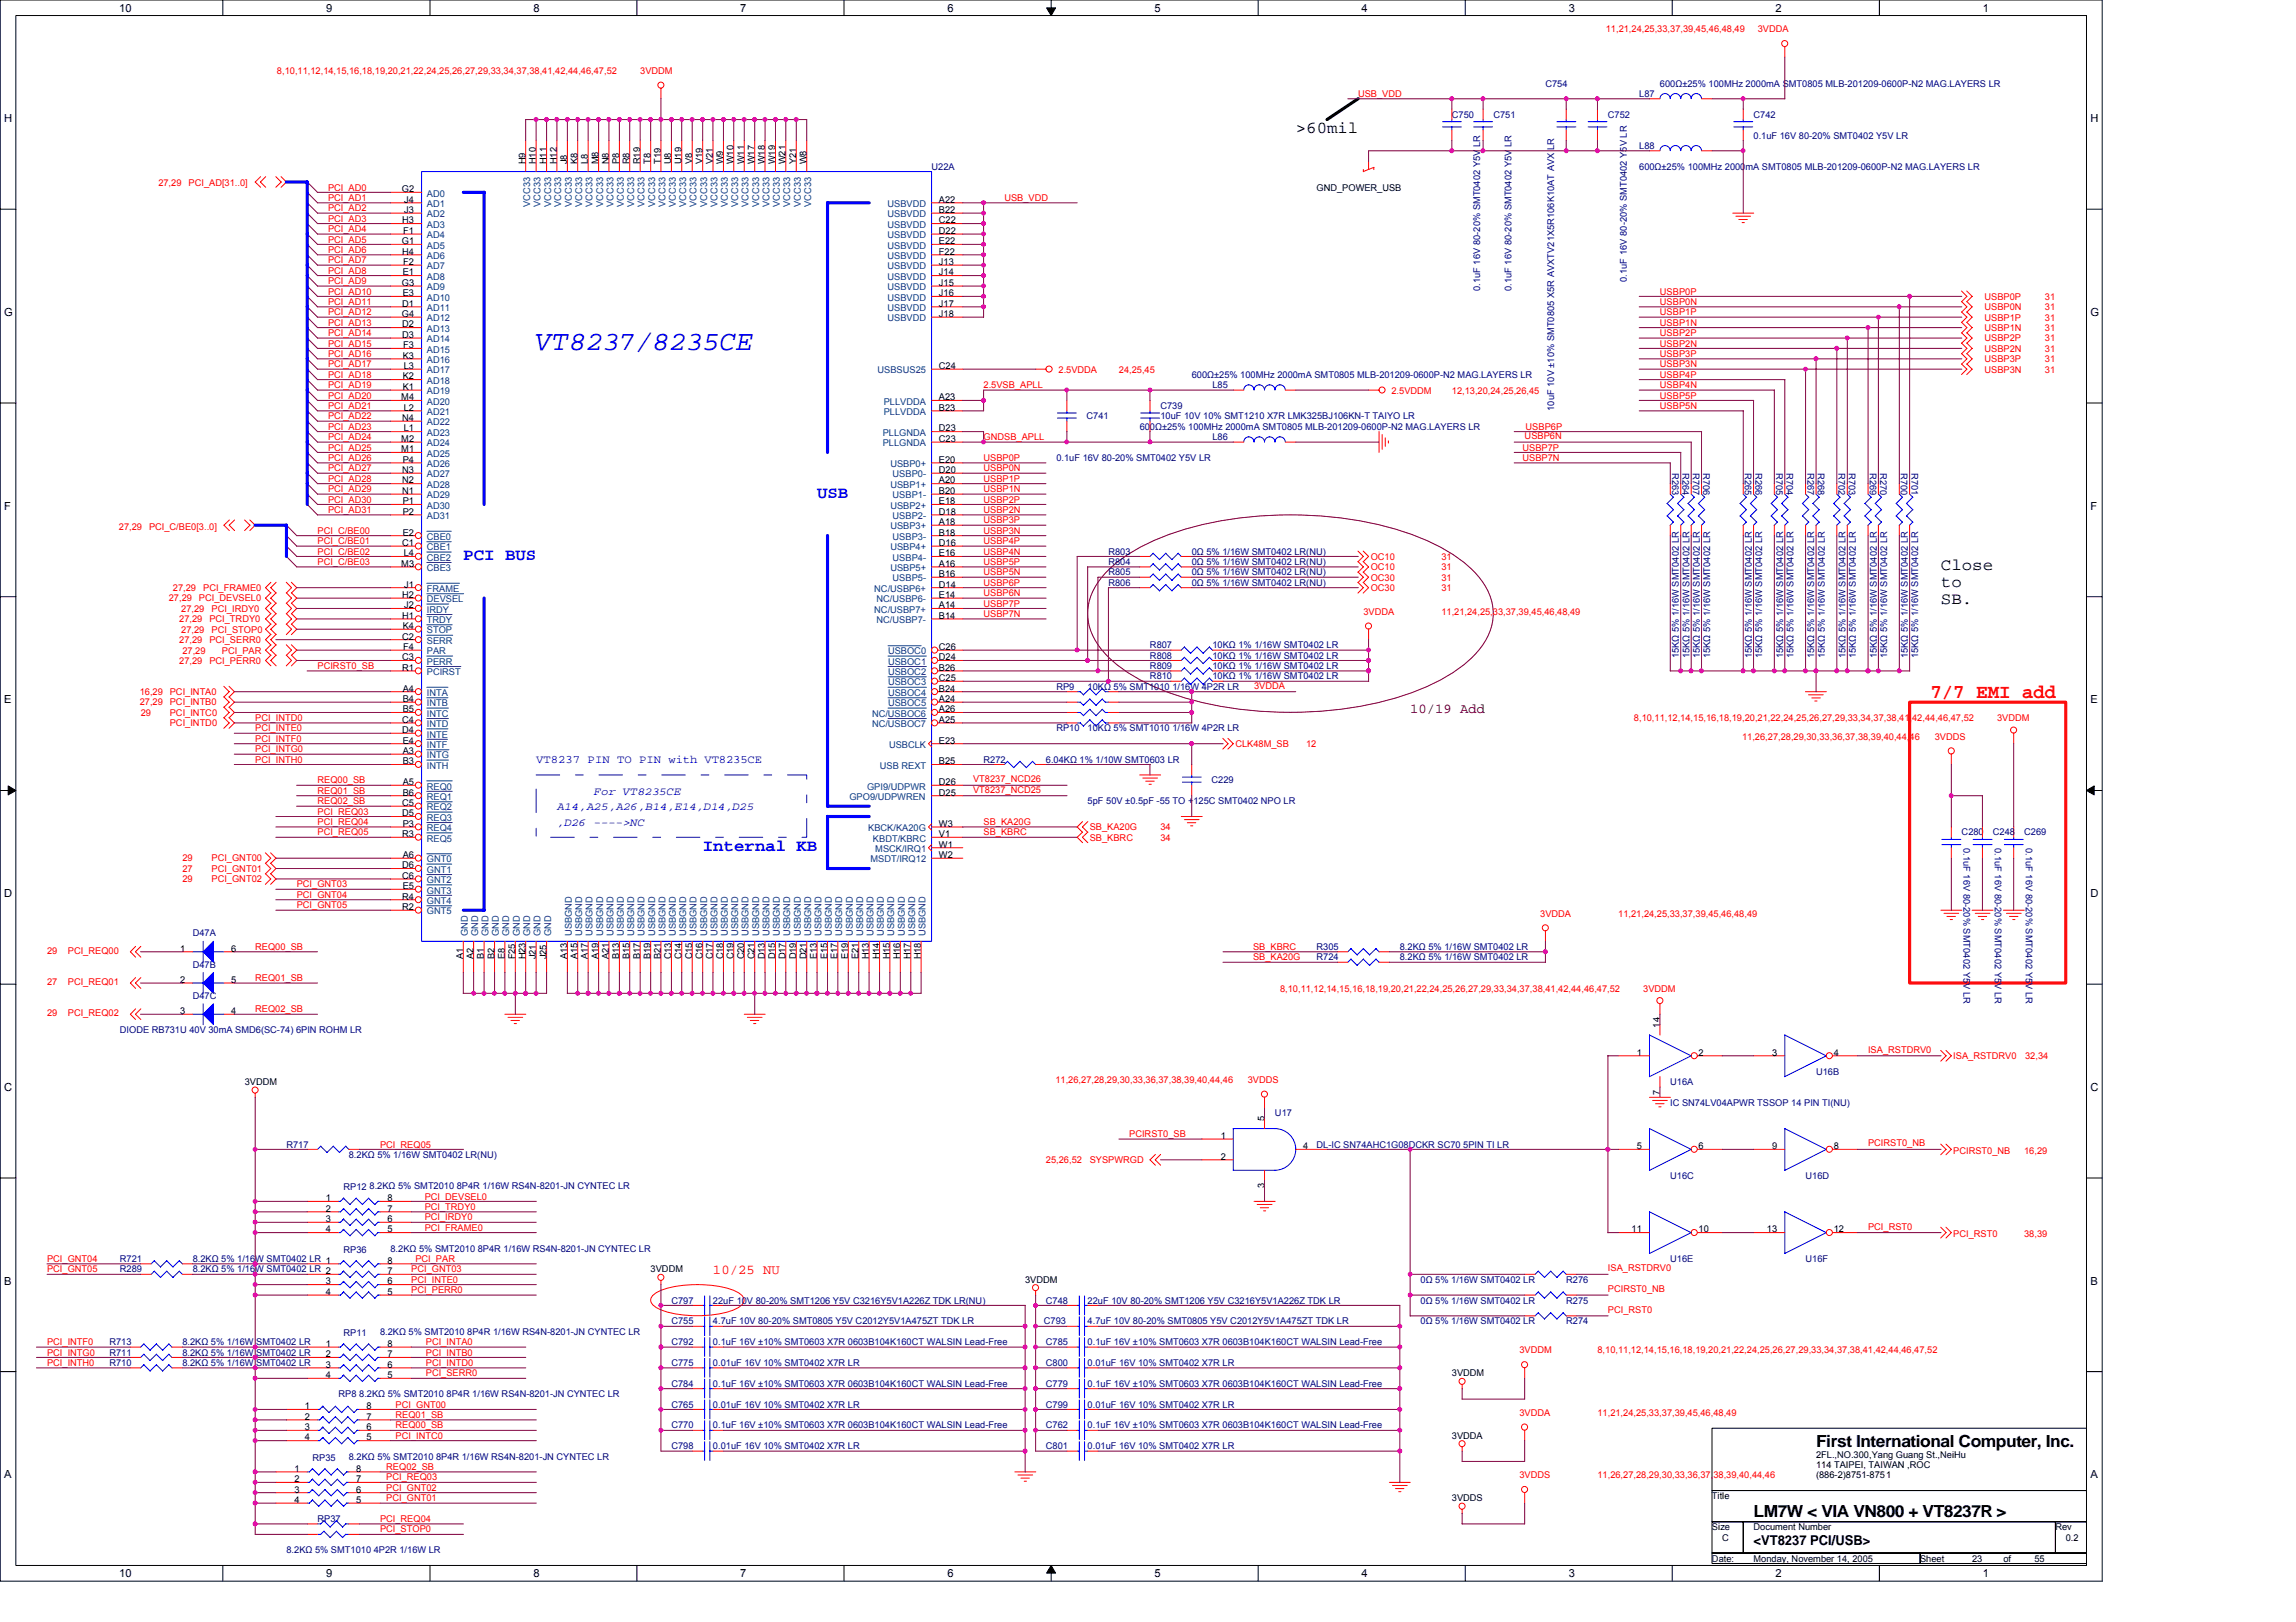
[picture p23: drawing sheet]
<svg xmlns="http://www.w3.org/2000/svg" width="297mm" height="210mm" viewBox="0 0 297 210" stroke-linecap="round" stroke-linejoin="round" font-family="sans-serif">
<defs><g id="words">
<text font-size="3.6" fill="#00f" x="69.4" y="45.3">VT8237/8235CE</text>
<text font-size="2.6" fill="#f00" x="249.7" y="90.3">7/7 EMI add</text>
<g font-size="2.2">
<text x="167.6" y="17.2">&gt;60mil</text>
<text x="251.1" y="73.7">Close</text>
<text x="251.1" y="75.9">to</text>
<text x="251.1" y="78.2">SB.</text>
<text x="234.9" y="187.2">First International Computer, Inc.</text>
<text x="226.9" y="196.3">LM7W &lt; VIA VN800 + VT8237R &gt;</text>
</g>
<g font-size="2.2" fill="#00f">
<text x="105.7" y="64.4">USB</text>
<text x="59.9" y="72.5">PCI BUS</text>
<text x="90.9" y="110.2">Internal KB</text>
</g>
<text font-size="1.8" fill="#400000" x="182.4" y="92.2">10/19 Add</text>
<text font-size="1.8" fill="#f00" x="92.2" y="164.9">10/25 NU</text>
<text font-size="1.8" x="226.9" y="199.9">&lt;VT8237 PCI/USB&gt;</text>
<g font-size="1.5" fill="#00f">
<text x="69.4" y="98.8">VT8237 PIN TO PIN with VT8235CE</text>
<text x="72" y="104.9">A14,A25,A26,B14,E14,D14,D25</text>
<text x="72" y="106.9">,D26 ----&gt;NC</text>
<text x="76.8" y="102.9">For VT8235CE</text>
</g>
<g font-size="1.4">
<text x="15.4" y="1.5">10</text>
<text x="42.2" y="1.5">9</text>
<text x="69" y="1.5">8</text>
<text x="95.8" y="1.5">7</text>
<text x="122.6" y="1.5">6</text>
<text x="149.4" y="1.5">5</text>
<text x="176.1" y="1.5">4</text>
<text x="202.9" y="1.5">3</text>
<text x="229.7" y="1.5">2</text>
<text x="256.5" y="1.5">1</text>
<text x=".5" y="15.8">H</text>
<text x="270.4" y="15.8">H</text>
<text x=".5" y="40.9">G</text>
<text x="270.4" y="40.9">G</text>
<text x=".5" y="66">F</text>
<text x="270.4" y="66">F</text>
<text x=".5" y="91">E</text>
<text x="270.4" y="91">E</text>
<text x=".5" y="116.1">D</text>
<text x="270.4" y="116.1">D</text>
<text x=".5" y="141.2">C</text>
<text x="270.4" y="141.2">C</text>
<text x=".5" y="166.3">B</text>
<text x="270.4" y="166.3">B</text>
<text x=".5" y="191.3">A</text>
<text x="270.4" y="191.3">A</text>
<text x="15.4" y="204.1">10</text>
<text x="42.2" y="204.1">9</text>
<text x="69" y="204.1">8</text>
<text x="95.8" y="204.1">7</text>
<text x="122.6" y="204.1">6</text>
<text x="149.4" y="204.1">5</text>
<text x="176.1" y="204.1">4</text>
<text x="202.9" y="204.1">3</text>
<text x="229.7" y="204.1">2</text>
<text x="256.5" y="204.1">1</text>
</g>
<g font-size="1.2" fill="#f00">
<text x="207.7" y="4.2">11,21,24,25,33,37,39,45,46,48,49</text>
<text x="227.4" y="4.2">3VDDA</text>
<text x="35.8" y="9.6">8,10,11,12,14,15,16,18,19,20,21,22,24,25,26,27,29,33,34,37,38,41,42,44,46,47,52</text>
<text x="82.8" y="9.6">3VDDM</text>
<text x="175.7" y="12.5">USB_VDD</text>
<text x="20.5" y="24.1">27,29</text>
<text x="24.4" y="24.1">PCI_AD[31..0]</text>
<text x="42.4" y="24.7">PCI_AD0</text>
<text x="42.4" y="26">PCI_AD1</text>
<text x="42.4" y="27.3">PCI_AD2</text>
<text x="42.4" y="28.7">PCI_AD3</text>
<text x="129.9" y="26">USB_VDD</text>
<text x="42.4" y="30">PCI_AD4</text>
<text x="42.4" y="31.4">PCI_AD5</text>
<text x="42.4" y="32.7">PCI_AD6</text>
<text x="42.4" y="34.1">PCI_AD7</text>
<text x="42.4" y="35.4">PCI_AD8</text>
<text x="42.4" y="36.8">PCI_AD9</text>
<text x="42.4" y="38.1">PCI_AD10</text>
<text x="42.4" y="39.5">PCI_AD11</text>
<text x="42.4" y="40.8">PCI_AD12</text>
<text x="214.8" y="39.5">USBP0N</text>
<text x="214.8" y="40.8">USBP1P</text>
<text x="214.8" y="38.1">USBP0P</text>
<text x="256.7" y="38.8">USBP0P</text>
<text x="256.7" y="41.5">USBP1P</text>
<text x="256.7" y="40.1">USBP0N</text>
<text x="264.6" y="40.1">31</text>
<text x="264.6" y="38.8">31</text>
<text x="264.6" y="41.5">31</text>
<text x="42.4" y="42.1">PCI_AD13</text>
<text x="42.4" y="43.5">PCI_AD14</text>
<text x="42.4" y="44.9">PCI_AD15</text>
<text x="42.4" y="46.2">PCI_AD16</text>
<text x="42.4" y="47.5">PCI_AD17</text>
<text x="214.8" y="47.5">USBP3N</text>
<text x="214.8" y="44.9">USBP2N</text>
<text x="214.8" y="43.5">USBP2P</text>
<text x="214.8" y="46.2">USBP3P</text>
<text x="214.8" y="42.1">USBP1N</text>
<text x="256.7" y="45.5">USBP2N</text>
<text x="256.7" y="42.8">USBP1N</text>
<text x="256.7" y="44.2">USBP2P</text>
<text x="256.7" y="46.9">USBP3P</text>
<text x="264.6" y="45.5">31</text>
<text x="264.6" y="42.8">31</text>
<text x="264.6" y="44.2">31</text>
<text x="264.6" y="46.9">31</text>
<text x="42.4" y="48.9">PCI_AD18</text>
<text x="42.4" y="50.2">PCI_AD19</text>
<text x="42.4" y="51.6">PCI_AD20</text>
<text x="42.4" y="52.9">PCI_AD21</text>
<text x="127.3" y="50.2">2.5VSB_APLL</text>
<text x="136.9" y="48.2">2.5VDDA</text>
<text x="144.8" y="48.2">24,25,45</text>
<text x="180" y="51">2.5VDDM</text>
<text x="187.8" y="51">12,13,20,24,25,26,45</text>
<text x="214.8" y="48.9">USBP4P</text>
<text x="214.8" y="50.2">USBP4N</text>
<text x="214.8" y="51.6">USBP5P</text>
<text x="214.8" y="52.9">USBP5N</text>
<text x="256.7" y="48.2">USBP3N</text>
<text x="264.6" y="48.2">31</text>
<text x="42.4" y="54.3">PCI_AD22</text>
<text x="42.4" y="55.6">PCI_AD23</text>
<text x="42.4" y="57">PCI_AD24</text>
<text x="42.4" y="58.3">PCI_AD25</text>
<text x="42.4" y="59.6">PCI_AD26</text>
<text x="127.3" y="59.6">USBP0P</text>
<text x="127.3" y="57">GNDSB_APLL</text>
<text x="197" y="59.6">USBP7N</text>
<text x="197" y="58.3">USBP7P</text>
<text x="197.2" y="56.8">USBP6N</text>
<text x="197.4" y="55.6">USBP6P</text>
<text x="42.4" y="61">PCI_AD27</text>
<text x="42.4" y="62.3">PCI_AD28</text>
<text x="42.4" y="63.7">PCI_AD29</text>
<text x="42.4" y="65">PCI_AD30</text>
<text x="127.3" y="61">USBP0N</text>
<text x="127.3" y="62.3">USBP1P</text>
<text x="127.3" y="63.7">USBP1N</text>
<text x="127.3" y="65">USBP2P</text>
<text x="15.4" y="68.5">27,29</text>
<text x="19.3" y="68.5">PCI_C/BE0[3..0]</text>
<text x="41.1" y="71.8">PCI_C/BE02</text>
<text x="41.1" y="69.1">PCI_C/BE00</text>
<text x="41.1" y="70.4">PCI_C/BE01</text>
<text x="42.4" y="66.4">PCI_AD31</text>
<text x="127.3" y="66.4">USBP2N</text>
<text x="127.3" y="67.7">USBP3P</text>
<text x="127.3" y="69.1">USBP3N</text>
<text x="127.3" y="70.4">USBP4P</text>
<text x="127.3" y="71.8">USBP4N</text>
<text x="21.8" y="77.8">27,29</text>
<text x="22.4" y="76.5">27,29</text>
<text x="25.7" y="77.8">PCI_DEVSEL0</text>
<text x="26.3" y="76.5">PCI_FRAME0</text>
<text x="41.1" y="73.1">PCI_C/BE03</text>
<text x="127.3" y="73.1">USBP5P</text>
<text x="127.3" y="74.5">USBP5N</text>
<text x="127.3" y="77.2">USBP6N</text>
<text x="127.3" y="75.8">USBP6P</text>
<text x="177.3" y="72.4">OC10</text>
<text x="177.3" y="75.1">OC30</text>
<text x="177.3" y="73.8">OC10</text>
<text x="177.3" y="76.5">OC30</text>
<text x="186.5" y="72.4">31</text>
<text x="186.5" y="75.1">31</text>
<text x="186.5" y="73.8">31</text>
<text x="186.5" y="76.5">31</text>
<text x="23.2" y="80.5">27,29</text>
<text x="23.2" y="83.2">27,29</text>
<text x="23.4" y="79.2">27,29</text>
<text x="23.4" y="81.9">27,29</text>
<text x="27.1" y="80.5">PCI_TRDY0</text>
<text x="27.1" y="83.2">PCI_SERR0</text>
<text x="27.4" y="79.2">PCI_IRDY0</text>
<text x="27.4" y="81.9">PCI_STOP0</text>
<text x="127.3" y="79.8">USBP7N</text>
<text x="127.3" y="78.5">USBP7P</text>
<text x="176.4" y="79.6">3VDDA</text>
<text x="186.5" y="79.6">11,21,24,25,33,37,39,45,46,48,49</text>
<text x="18.1" y="89.9">16,29</text>
<text x="22" y="89.9">PCI_INTA0</text>
<text x="23.2" y="85.9">27,29</text>
<text x="23.6" y="84.7">27,29</text>
<text x="27.1" y="85.9">PCI_PERR0</text>
<text x="28.7" y="84.7">PCI_PAR</text>
<text x="41.1" y="86.6">PCIRST0_SB</text>
<text x="162.2" y="89.1">3VDDA</text>
<text x="18.1" y="91.3">27,29</text>
<text x="18.2" y="92.6">29</text>
<text x="22" y="92.6">PCI_INTC0</text>
<text x="22" y="91.3">PCI_INTB0</text>
<text x="22" y="94">PCI_INTD0</text>
<text x="33" y="93.3">PCI_INTD0</text>
<text x="33" y="94.7">PCI_INTE0</text>
<text x="33" y="96">PCI_INTF0</text>
<text x="211.4" y="93.3">8,10,11,12,14,15,16,18,19,20,21,22,24,25,26,27,29,33,34,37,38,41,42,44,46,47,52</text>
<text x="225.4" y="95.7">11,26,27,28,29,30,33,36,37,38,39,40,44,46</text>
<text x="250.3" y="95.7">3VDDS</text>
<text x="258.4" y="93.3">3VDDM</text>
<text x="33" y="97.3">PCI_INTG0</text>
<text x="33" y="98.7">PCI_INTH0</text>
<text x="41.1" y="101.4">REQ00_SB</text>
<text x="125.9" y="101.2">VT8237_NCD26</text>
<text x="159.8" y="96.7">CLK48M_SB</text>
<text x="169" y="96.7">12</text>
<text x="41.1" y="102.7">REQ01_SB</text>
<text x="41.1" y="104.1">REQ02_SB</text>
<text x="41.1" y="105.4">PCI_REQ03</text>
<text x="41.1" y="106.8">PCI_REQ04</text>
<text x="125.9" y="102.6">VT8237_NCD25</text>
<text x="127.3" y="106.8">SB_KA20G</text>
<text x="141" y="107.4">SB_KA20G</text>
<text x="150.1" y="107.4">34</text>
<text x="23.6" y="112.8">27</text>
<text x="23.6" y="111.5">29</text>
<text x="27.4" y="112.8">PCI_GNT01</text>
<text x="27.4" y="111.5">PCI_GNT00</text>
<text x="41.1" y="108.1">PCI_REQ05</text>
<text x="127.3" y="108.1">SB_KBRC</text>
<text x="141" y="108.8">SB_KBRC</text>
<text x="150.1" y="108.8">34</text>
<text x="23.6" y="114.2">29</text>
<text x="27.4" y="114.2">PCI_GNT02</text>
<text x="38.4" y="114.9">PCI_GNT03</text>
<text x="38.4" y="116.2">PCI_GNT04</text>
<text x="38.4" y="117.5">PCI_GNT05</text>
<text x="199.3" y="118.6">3VDDA</text>
<text x="209.4" y="118.6">11,21,24,25,33,37,39,45,46,48,49</text>
<text x="6.1" y="123.5">29</text>
<text x="8.8" y="123.5">PCI_REQ00</text>
<text x="33" y="122.9">REQ00_SB</text>
<text x="162.1" y="122.9">SB_KBRC</text>
<text x="162.1" y="124.3">SB_KA20G</text>
<text x="6.1" y="127.5">27</text>
<text x="6.1" y="131.5">29</text>
<text x="8.8" y="127.5">PCI_REQ01</text>
<text x="8.8" y="131.5">PCI_REQ02</text>
<text x="33" y="127">REQ01_SB</text>
<text x="33" y="131">REQ02_SB</text>
<text x="165.6" y="128.3">8,10,11,12,14,15,16,18,19,20,21,22,24,25,26,27,29,33,34,37,38,41,42,44,46,47,52</text>
<text x="212.6" y="128.3">3VDDM</text>
<text x="241.7" y="136.3">ISA_RSTDRV0</text>
<text x="252.7" y="137.1">ISA_RSTDRV0</text>
<text x="262" y="137.1">32,34</text>
<text x="136.5" y="140.1">11,26,27,28,29,30,33,36,37,38,39,40,44,46</text>
<text x="161.4" y="140.1">3VDDS</text>
<text x="49.2" y="148.5">PCI_REQ05</text>
<text x="146.1" y="147.2">PCIRST0_SB</text>
<text x="241.7" y="148.4">PCIRST0_NB</text>
<text x="252.7" y="149.3">PCIRST0_NB</text>
<text x="261.9" y="149.3">16,29</text>
<text x="54.9" y="155.2">PCI_DEVSEL0</text>
<text x="135.3" y="150.5">25,26,52</text>
<text x="141" y="150.5">SYSPWRGD</text>
<text x="54.9" y="157.9">PCI_IRDY0</text>
<text x="54.9" y="156.6">PCI_TRDY0</text>
<text x="54.9" y="159.3">PCI_FRAME0</text>
<text x="241.7" y="159.1">PCI_RST0</text>
<text x="252.7" y="160.1">PCI_RST0</text>
<text x="261.9" y="160.1">38,39</text>
<text x="6.1" y="163.3">PCI_GNT04</text>
<text x="6.1" y="164.7">PCI_GNT05</text>
<text x="53.2" y="164.7">PCI_GNT03</text>
<text x="53.2" y="166">PCI_INTE0</text>
<text x="53.2" y="167.3">PCI_PERR0</text>
<text x="53.7" y="163.3">PCI_PAR</text>
<text x="208" y="164.5">ISA_RSTDRV0</text>
<text x="208" y="167.2">PCIRST0_NB</text>
<text x="208" y="169.9">PCI_RST0</text>
<text x="6.1" y="174.1">PCI_INTF0</text>
<text x="6.1" y="175.4">PCI_INTG0</text>
<text x="6.1" y="176.8">PCI_INTH0</text>
<text x="55.1" y="175.4">PCI_INTB0</text>
<text x="55.1" y="178.1">PCI_SERR0</text>
<text x="55.1" y="176.8">PCI_INTD0</text>
<text x="55.1" y="174.1">PCI_INTA0</text>
<text x="196.6" y="175.2">3VDDM</text>
<text x="206.7" y="175.2">8,10,11,12,14,15,16,18,19,20,21,22,24,25,26,27,29,33,34,37,38,41,42,44,46,47,52</text>
<text x="51.2" y="184.8">REQ00_SB</text>
<text x="51.2" y="182.2">PCI_GNT00</text>
<text x="51.2" y="183.5">REQ01_SB</text>
<text x="196.6" y="183.2">3VDDA</text>
<text x="206.7" y="183.2">11,21,24,25,33,37,39,45,46,48,49</text>
<text x="50" y="191.6">PCI_REQ03</text>
<text x="50" y="190.2">REQ02_SB</text>
<text x="51.2" y="186.2">PCI_INTC0</text>
<text x="196.6" y="191.3">3VDDS</text>
<text x="206.7" y="191.3">11,26,27,28,29,30,33,36,37,38,39,40,44,46</text>
<text x="49.2" y="197">PCI_REQ04</text>
<text x="50" y="194.3">PCI_GNT01</text>
<text x="50" y="192.9">PCI_GNT02</text>
<text x="49.2" y="198.3">PCI_STOP0</text>
</g>
<g font-size="1.2" fill="#000080">
<text x="199.9" y="11.2">C754</text>
<text x="214.8" y="11.2">600Ω±25% 100MHz 2000mA SMT0805 MLB-201209-0600P-N2 MAG.LAYERS LR</text>
<text x="187.8" y="15.2">C750</text>
<text x="193.2" y="15.2">C751</text>
<text x="208" y="15.2">C752</text>
<text x="212.1" y="12.5">L87</text>
<text x="226.9" y="15.2">C742</text>
<text x="226.9" y="17.9">0.1uF 16V 80-20% SMT0402 Y5V LR</text>
<text x="120.5" y="21.9">U22A</text>
<text x="212.1" y="19.3">L88</text>
<text x="212.1" y="21.9">600Ω±25% 100MHz 2000mA SMT0805 MLB-201209-0600P-N2 MAG.LAYERS LR</text>
<text x="191.5" y="37.7" transform="rotate(-90 191.5 37.7)">0.1uF 16V 80-20% SMT0402 Y5V LR</text>
<text x="195.5" y="37.7" transform="rotate(-90 195.5 37.7)">0.1uF 16V 80-20% SMT0402 Y5V LR</text>
<text x="210.5" y="36.5" transform="rotate(-90 210.5 36.5)">0.1uF 16V 80-20% SMT0402 Y5V LR</text>
<text x="150.1" y="52.9">C739</text>
<text x="154.2" y="48.9">600Ω±25% 100MHz 2000mA SMT0805 MLB-201209-0600P-N2 MAG.LAYERS LR</text>
<text x="156.9" y="50.2">L85</text>
<text x="201.1" y="53.2" transform="rotate(-90 201.1 53.2)">10uF 10V ±10% SMT0805 X5R AVXTV21X5R106K10AT AVX LR</text>
<text x="136.7" y="59.6">0.1uF 16V 80-20% SMT0402 Y5V LR</text>
<text x="140.6" y="54.3">C741</text>
<text x="147.4" y="55.6">600Ω±25% 100MHz 2000mA SMT0805 MLB-201209-0600P-N2 MAG.LAYERS LR</text>
<text x="150.1" y="54.3">10uF 10V 10% SMT1210 X7R LMK325BJ106KN-T TAIYO LR</text>
<text x="156.9" y="57">L86</text>
<text x="216.3" y="61.2" transform="rotate(90 216.3 61.2)">R263</text>
<text x="217.7" y="61.2" transform="rotate(90 217.7 61.2)">R264</text>
<text x="219" y="61.2" transform="rotate(90 219 61.2)">R707</text>
<text x="220.4" y="61.2" transform="rotate(90 220.4 61.2)">R706</text>
<text x="225.7" y="61.2" transform="rotate(90 225.7 61.2)">R265</text>
<text x="227.1" y="61.2" transform="rotate(90 227.1 61.2)">R266</text>
<text x="229.8" y="61.2" transform="rotate(90 229.8 61.2)">R705</text>
<text x="231.1" y="61.2" transform="rotate(90 231.1 61.2)">R704</text>
<text x="233.8" y="61.2" transform="rotate(90 233.8 61.2)">R267</text>
<text x="235.2" y="61.2" transform="rotate(90 235.2 61.2)">R268</text>
<text x="237.9" y="61.2" transform="rotate(90 237.9 61.2)">R702</text>
<text x="239.2" y="61.2" transform="rotate(90 239.2 61.2)">R703</text>
<text x="241.9" y="61.2" transform="rotate(90 241.9 61.2)">R269</text>
<text x="243.2" y="61.2" transform="rotate(90 243.2 61.2)">R270</text>
<text x="245.9" y="61.2" transform="rotate(90 245.9 61.2)">R700</text>
<text x="247.3" y="61.2" transform="rotate(90 247.3 61.2)">R701</text>
<text x="143.4" y="71.8">R803</text>
<text x="154.2" y="71.8">0Ω 5% 1/16W SMT0402 LR(NU)</text>
<text x="143.4" y="73.1">R804</text>
<text x="143.4" y="74.5">R805</text>
<text x="143.4" y="75.8">R806</text>
<text x="154.2" y="73.1">0Ω 5% 1/16W SMT0402 LR(NU)</text>
<text x="154.2" y="74.5">0Ω 5% 1/16W SMT0402 LR(NU)</text>
<text x="154.2" y="75.8">0Ω 5% 1/16W SMT0402 LR(NU)</text>
<text x="148.8" y="83.9">R807</text>
<text x="156.9" y="83.9">10KΩ 1% 1/16W SMT0402 LR</text>
<text x="136.7" y="89.3">RP9</text>
<text x="140.7" y="89.3">10KΩ 5% SMT1010 1/16W 4P2R LR</text>
<text x="148.8" y="86.6">R809</text>
<text x="148.8" y="87.9">R810</text>
<text x="148.8" y="85.2">R808</text>
<text x="156.9" y="86.6">10KΩ 1% 1/16W SMT0402 LR</text>
<text x="156.9" y="87.9">10KΩ 1% 1/16W SMT0402 LR</text>
<text x="156.9" y="85.2">10KΩ 1% 1/16W SMT0402 LR</text>
<text x="217.2" y="85.2" transform="rotate(-90 217.2 85.2)">15KΩ 5% 1/16W SMT0402 LR</text>
<text x="218.6" y="85.2" transform="rotate(-90 218.6 85.2)">15KΩ 5% 1/16W SMT0402 LR</text>
<text x="219.9" y="85.2" transform="rotate(-90 219.9 85.2)">15KΩ 5% 1/16W SMT0402 LR</text>
<text x="221.3" y="85.2" transform="rotate(-90 221.3 85.2)">15KΩ 5% 1/16W SMT0402 LR</text>
<text x="226.6" y="85.2" transform="rotate(-90 226.6 85.2)">15KΩ 5% 1/16W SMT0402 LR</text>
<text x="228" y="85.2" transform="rotate(-90 228 85.2)">15KΩ 5% 1/16W SMT0402 LR</text>
<text x="230.7" y="85.2" transform="rotate(-90 230.7 85.2)">15KΩ 5% 1/16W SMT0402 LR</text>
<text x="232" y="85.2" transform="rotate(-90 232 85.2)">15KΩ 5% 1/16W SMT0402 LR</text>
<text x="234.7" y="85.2" transform="rotate(-90 234.7 85.2)">15KΩ 5% 1/16W SMT0402 LR</text>
<text x="236.1" y="85.2" transform="rotate(-90 236.1 85.2)">15KΩ 5% 1/16W SMT0402 LR</text>
<text x="238.8" y="85.2" transform="rotate(-90 238.8 85.2)">15KΩ 5% 1/16W SMT0402 LR</text>
<text x="240.1" y="85.2" transform="rotate(-90 240.1 85.2)">15KΩ 5% 1/16W SMT0402 LR</text>
<text x="242.8" y="85.2" transform="rotate(-90 242.8 85.2)">15KΩ 5% 1/16W SMT0402 LR</text>
<text x="244.1" y="85.2" transform="rotate(-90 244.1 85.2)">15KΩ 5% 1/16W SMT0402 LR</text>
<text x="246.8" y="85.2" transform="rotate(-90 246.8 85.2)">15KΩ 5% 1/16W SMT0402 LR</text>
<text x="248.2" y="85.2" transform="rotate(-90 248.2 85.2)">15KΩ 5% 1/16W SMT0402 LR</text>
<text x="136.7" y="94.7">RP10</text>
<text x="140.7" y="94.7">10KΩ 5% SMT1010 1/16W 4P2R LR</text>
<text x="127.3" y="98.7">R272</text>
<text x="135.3" y="98.7">6.04KΩ 1% 1/10W SMT0603 LR</text>
<text x="156.7" y="101.4">C229</text>
<text x="140.7" y="104.1">5pF 50V ±0.5pF -55 TO +125C SMT0402 NPO LR</text>
<text x="253.8" y="108.1">C280</text>
<text x="254" y="109.7" transform="rotate(90 254 109.7)">0.1uF 16V 80-20% SMT0402 Y5V LR</text>
<text x="257.8" y="108.1">C248</text>
<text x="258.1" y="109.7" transform="rotate(90 258.1 109.7)">0.1uF 16V 80-20% SMT0402 Y5V LR</text>
<text x="261.9" y="108.1">C269</text>
<text x="262.1" y="109.7" transform="rotate(90 262.1 109.7)">0.1uF 16V 80-20% SMT0402 Y5V LR</text>
<text x="24.9" y="125.2">D47B</text>
<text x="24.9" y="121.2">D47A</text>
<text x="170.3" y="124.3">R724</text>
<text x="170.3" y="122.9">R305</text>
<text x="181.1" y="124.3">8.2KΩ 5% 1/16W SMT0402 LR</text>
<text x="181.1" y="122.9">8.2KΩ 5% 1/16W SMT0402 LR</text>
<text x="24.9" y="129.2">D47C</text>
<text x="15.5" y="133.7">DIODE RB731U 40V 30mA SMD6(SC-74) 6PIN ROHM LR</text>
<text x="216.1" y="140.4">U16A</text>
<text x="216.1" y="143.1">IC SN74LV04APWR TSSOP 14 PIN TI(NU)</text>
<text x="234.9" y="139.1">U16B</text>
<text x="37.1" y="148.5">R717</text>
<text x="45.1" y="149.8">8.2KΩ 5% 1/16W SMT0402 LR(NU)</text>
<text x="164.9" y="144.5">U17</text>
<text x="170.3" y="148.5">DL-IC SN74AHC1G08DCKR SC70 5PIN TI LR</text>
<text x="44.4" y="154">RP12</text>
<text x="47.8" y="153.9">8.2KΩ 5% SMT2010 8P4R 1/16W RS4N-8201-JN CYNTEC LR</text>
<text x="216.1" y="152.5">U16C</text>
<text x="233.6" y="152.5">U16D</text>
<text x="50.5" y="162">8.2KΩ 5% SMT2010 8P4R 1/16W RS4N-8201-JN CYNTEC LR</text>
<text x="15.5" y="164.7">R289</text>
<text x="15.5" y="163.3">R721</text>
<text x="24.9" y="164.7">8.2KΩ 5% 1/16W SMT0402 LR 2</text>
<text x="24.9" y="163.3">8.2KΩ 5% 1/16W SMT0402 LR 1</text>
<text x="44.4" y="162.1">RP36</text>
<text x="183.8" y="166">0Ω 5% 1/16W SMT0402 LR</text>
<text x="202.6" y="166">R276</text>
<text x="216.1" y="163.3">U16E</text>
<text x="233.6" y="163.3">U16F</text>
<text x="44.4" y="172.9">RP11</text>
<text x="49.2" y="172.7">8.2KΩ 5% SMT2010 8P4R 1/16W RS4N-8201-JN CYNTEC LR</text>
<text x="86.9" y="171.4">C755</text>
<text x="86.9" y="168.7">C797</text>
<text x="92.2" y="171.4">4.7uF 10V 80-20% SMT0805 Y5V C2012Y5V1A475ZT TDK LR</text>
<text x="92.2" y="168.7">22uF 10V 80-20% SMT1206 Y5V C3216Y5V1A226Z TDK LR(NU)</text>
<text x="135.1" y="171.4">C793</text>
<text x="135.3" y="168.7">C748</text>
<text x="140.7" y="168.7">22uF 10V 80-20% SMT1206 Y5V C3216Y5V1A226Z TDK LR</text>
<text x="140.7" y="171.4">4.7uF 10V 80-20% SMT0805 Y5V C2012Y5V1A475ZT TDK LR</text>
<text x="183.8" y="168.7">0Ω 5% 1/16W SMT0402 LR</text>
<text x="183.8" y="171.4">0Ω 5% 1/16W SMT0402 LR</text>
<text x="202.6" y="168.7">R275</text>
<text x="202.6" y="171.4">R274</text>
<text x="14.2" y="175.4">R711</text>
<text x="14.2" y="176.8">R710</text>
<text x="14.2" y="174.1">R713</text>
<text x="23.6" y="175.4">8.2KΩ 5% 1/16W SMT0402 LR</text>
<text x="23.6" y="176.8">8.2KΩ 5% 1/16W SMT0402 LR</text>
<text x="23.6" y="174.1">8.2KΩ 5% 1/16W SMT0402 LR</text>
<text x="86.9" y="174.1">C792</text>
<text x="86.9" y="176.8">C775</text>
<text x="86.9" y="179.5">C784</text>
<text x="92.2" y="174.1">0.1uF 16V ±10% SMT0603 X7R 0603B104K160CT WALSIN Lead-Free</text>
<text x="92.2" y="176.8">0.01uF 16V 10% SMT0402 X7R LR</text>
<text x="92.2" y="179.5">0.1uF 16V ±10% SMT0603 X7R 0603B104K160CT WALSIN Lead-Free</text>
<text x="135.3" y="179.5">C779</text>
<text x="135.3" y="174.1">C785</text>
<text x="135.3" y="176.8">C800</text>
<text x="140.7" y="179.5">0.1uF 16V ±10% SMT0603 X7R 0603B104K160CT WALSIN Lead-Free</text>
<text x="140.7" y="174.1">0.1uF 16V ±10% SMT0603 X7R 0603B104K160CT WALSIN Lead-Free</text>
<text x="140.7" y="176.8">0.01uF 16V 10% SMT0402 X7R LR</text>
<text x="43.8" y="180.8">RP8 8.2KΩ 5% SMT2010 8P4R 1/16W RS4N-8201-JN CYNTEC LR</text>
<text x="86.9" y="182.2">C765</text>
<text x="86.9" y="184.8">C770</text>
<text x="92.2" y="182.2">0.01uF 16V 10% SMT0402 X7R LR</text>
<text x="92.2" y="184.8">0.1uF 16V ±10% SMT0603 X7R 0603B104K160CT WALSIN Lead-Free</text>
<text x="135.3" y="182.2">C799</text>
<text x="135.3" y="184.8">C762</text>
<text x="140.7" y="182.2">0.01uF 16V 10% SMT0402 X7R LR</text>
<text x="140.7" y="184.8">0.1uF 16V ±10% SMT0603 X7R 0603B104K160CT WALSIN Lead-Free</text>
<text x="40.4" y="189">RP35</text>
<text x="45.1" y="188.9">8.2KΩ 5% SMT2010 8P4R 1/16W RS4N-8201-JN CYNTEC LR</text>
<text x="86.9" y="187.5">C798</text>
<text x="92.2" y="187.5">0.01uF 16V 10% SMT0402 X7R LR</text>
<text x="135.3" y="187.5">C801</text>
<text x="140.7" y="187.5">0.01uF 16V 10% SMT0402 X7R LR</text>
<text x="41.1" y="197">RP37</text>
<text x="37.1" y="201">8.2KΩ 5% SMT1010 4P2R 1/16W LR</text>
</g>
<g font-size="1.2">
<text x="68" y="21.3" transform="rotate(-90 68 21.3)">H9</text>
<text x="69.3" y="21.3" transform="rotate(-90 69.3 21.3)">H10</text>
<text x="70.7" y="21.3" transform="rotate(-90 70.7 21.3)">H11</text>
<text x="72" y="21.3" transform="rotate(-90 72 21.3)">H12</text>
<text x="73.4" y="21.3" transform="rotate(-90 73.4 21.3)">J8</text>
<text x="74.7" y="21.3" transform="rotate(-90 74.7 21.3)">K8</text>
<text x="76.1" y="21.3" transform="rotate(-90 76.1 21.3)">L8</text>
<text x="77.4" y="21.3" transform="rotate(-90 77.4 21.3)">M8</text>
<text x="78.8" y="21.3" transform="rotate(-90 78.8 21.3)">N8</text>
<text x="80.1" y="21.3" transform="rotate(-90 80.1 21.3)">P8</text>
<text x="81.4" y="21.3" transform="rotate(-90 81.4 21.3)">R8</text>
<text x="82.8" y="21.3" transform="rotate(-90 82.8 21.3)">R19</text>
<text x="84.2" y="21.3" transform="rotate(-90 84.2 21.3)">T8</text>
<text x="85.5" y="21.3" transform="rotate(-90 85.5 21.3)">T19</text>
<text x="86.8" y="21.3" transform="rotate(-90 86.8 21.3)">U8</text>
<text x="88.2" y="21.3" transform="rotate(-90 88.2 21.3)">U19</text>
<text x="89.5" y="21.3" transform="rotate(-90 89.5 21.3)">V8</text>
<text x="90.9" y="21.3" transform="rotate(-90 90.9 21.3)">V19</text>
<text x="92.2" y="21.3" transform="rotate(-90 92.2 21.3)">V21</text>
<text x="93.6" y="21.3" transform="rotate(-90 93.6 21.3)">W9</text>
<text x="94.9" y="21.3" transform="rotate(-90 94.9 21.3)">W10</text>
<text x="96.3" y="21.3" transform="rotate(-90 96.3 21.3)">W11</text>
<text x="97.6" y="21.3" transform="rotate(-90 97.6 21.3)">W17</text>
<text x="99" y="21.3" transform="rotate(-90 99 21.3)">W18</text>
<text x="100.3" y="21.3" transform="rotate(-90 100.3 21.3)">W19</text>
<text x="101.6" y="21.3" transform="rotate(-90 101.6 21.3)">W21</text>
<text x="103" y="21.3" transform="rotate(-90 103 21.3)">Y21</text>
<text x="104.3" y="21.3" transform="rotate(-90 104.3 21.3)">W8</text>
<text x="52" y="24.9">G2</text>
<text x="52" y="28.9">H3</text>
<text x="52.3" y="26.2">J4</text>
<text x="52.3" y="27.6">J3</text>
<text x="121.5" y="26.2">A22</text>
<text x="121.5" y="27.6">B22</text>
<text x="121.5" y="28.9">C22</text>
<text x="170.3" y="24.7">GND_POWER_USB</text>
<text x="52" y="31.6">G1</text>
<text x="52" y="33">H4</text>
<text x="52.1" y="35.6">E1</text>
<text x="52.2" y="30.3">F1</text>
<text x="52.2" y="34.3">F2</text>
<text x="121.5" y="30.3">D22</text>
<text x="121.5" y="31.6">E22</text>
<text x="121.5" y="33">F22</text>
<text x="121.5" y="34.3">J13</text>
<text x="121.5" y="35.6">J14</text>
<text x="52" y="37">G3</text>
<text x="52" y="41">G4</text>
<text x="52" y="39.7">D1</text>
<text x="52.1" y="38.3">E3</text>
<text x="121.5" y="37">J15</text>
<text x="121.5" y="38.3">J16</text>
<text x="121.5" y="39.7">J17</text>
<text x="121.5" y="41">J18</text>
<text x="52" y="42.4">D2</text>
<text x="52" y="43.7">D3</text>
<text x="52.1" y="46.4">K3</text>
<text x="52.2" y="45.1">F3</text>
<text x="52.2" y="47.8">L3</text>
<text x="121.5" y="47.8">C24</text>
<text x="51.9" y="51.8">M4</text>
<text x="52.1" y="49.1">K2</text>
<text x="52.1" y="50.5">K1</text>
<text x="52.2" y="53.1">L2</text>
<text x="121.5" y="51.8">A23</text>
<text x="121.5" y="53.1">B23</text>
<text x="51.9" y="57.2">M2</text>
<text x="51.9" y="58.5">M1</text>
<text x="52" y="54.5">N4</text>
<text x="52.1" y="59.9">P4</text>
<text x="52.2" y="55.8">L1</text>
<text x="121.5" y="59.9">E20</text>
<text x="121.5" y="55.8">D23</text>
<text x="121.5" y="57.2">C23</text>
<text x="52" y="61.2">N3</text>
<text x="52" y="62.6">N2</text>
<text x="52" y="63.9">N1</text>
<text x="52.1" y="65.3">P1</text>
<text x="121.5" y="61.2">D20</text>
<text x="121.5" y="62.6">A20</text>
<text x="121.5" y="63.9">B20</text>
<text x="121.5" y="65.3">E18</text>
<text x="52" y="70.7">C1</text>
<text x="52.1" y="66.6">P2</text>
<text x="52.1" y="69.3">E2</text>
<text x="52.2" y="72">L4</text>
<text x="121.5" y="66.6">D18</text>
<text x="121.5" y="67.9">A18</text>
<text x="121.5" y="69.3">B18</text>
<text x="121.5" y="70.7">D16</text>
<text x="121.5" y="72">E16</text>
<text x="51.9" y="73.3">M3</text>
<text x="52" y="77.4">H2</text>
<text x="52.3" y="76">J1</text>
<text x="121.5" y="73.3">A16</text>
<text x="121.5" y="74.7">B16</text>
<text x="121.5" y="76">D14</text>
<text x="121.5" y="77.4">E14</text>
<text x="52" y="80.1">H1</text>
<text x="52" y="82.8">C2</text>
<text x="52.1" y="81.4">K4</text>
<text x="52.3" y="78.7">J2</text>
<text x="121.5" y="78.7">A14</text>
<text x="121.5" y="80.1">B14</text>
<text x="52" y="85.4">C3</text>
<text x="52" y="86.8">R1</text>
<text x="52.1" y="89.5">A4</text>
<text x="52.2" y="84.1">F4</text>
<text x="121.5" y="88.1">C25</text>
<text x="121.5" y="84.1">C26</text>
<text x="121.5" y="85.4">D24</text>
<text x="121.5" y="86.8">B26</text>
<text x="121.5" y="89.5">B24</text>
<text x="52" y="93.5">C4</text>
<text x="52" y="94.9">D4</text>
<text x="52.1" y="90.8">B4</text>
<text x="52.1" y="92.2">B5</text>
<text x="121.5" y="90.8">A24</text>
<text x="121.5" y="92.2">A26</text>
<text x="121.5" y="93.5">A25</text>
<text x="52.1" y="101.6">A5</text>
<text x="52.1" y="96.2">E4</text>
<text x="52.1" y="97.6">A3</text>
<text x="52.1" y="98.9">B3</text>
<text x="121.5" y="96.2">E23</text>
<text x="121.5" y="98.9">B25</text>
<text x="121.5" y="101.6">D26</text>
<text x="52" y="104.3">C5</text>
<text x="52" y="105.6">D5</text>
<text x="52.1" y="103">B6</text>
<text x="52.1" y="107">P3</text>
<text x="121.5" y="107">W3</text>
<text x="121.5" y="103">D25</text>
<text x="52" y="112.4">D6</text>
<text x="52" y="113.7">C6</text>
<text x="52" y="108.3">R3</text>
<text x="52.1" y="111">A6</text>
<text x="121.5" y="108.3">V1</text>
<text x="121.5" y="109.7">W1</text>
<text x="121.5" y="111">W2</text>
<text x="52" y="116.4">R4</text>
<text x="52" y="117.8">R2</text>
<text x="52.1" y="115.1">E5</text>
<text x="23.3" y="123.1">1</text>
<text x="29.9" y="123.1">6</text>
<text x="59.9" y="124.2" transform="rotate(-90 59.9 124.2)">A1</text>
<text x="61.3" y="124.2" transform="rotate(-90 61.3 124.2)">A2</text>
<text x="62.6" y="124.2" transform="rotate(-90 62.6 124.2)">B1</text>
<text x="64" y="124.2" transform="rotate(-90 64 124.2)">B2</text>
<text x="65.3" y="124.2" transform="rotate(-90 65.3 124.2)">E8</text>
<text x="66.7" y="124.2" transform="rotate(-90 66.7 124.2)">F25</text>
<text x="68" y="124.2" transform="rotate(-90 68 124.2)">H23</text>
<text x="69.3" y="124.2" transform="rotate(-90 69.3 124.2)">J21</text>
<text x="70.7" y="124.2" transform="rotate(-90 70.7 124.2)">J25</text>
<text x="73.4" y="124.2" transform="rotate(-90 73.4 124.2)">A13</text>
<text x="74.7" y="124.2" transform="rotate(-90 74.7 124.2)">A15</text>
<text x="76.1" y="124.2" transform="rotate(-90 76.1 124.2)">A17</text>
<text x="77.4" y="124.2" transform="rotate(-90 77.4 124.2)">A19</text>
<text x="78.8" y="124.2" transform="rotate(-90 78.8 124.2)">A21</text>
<text x="80.1" y="124.2" transform="rotate(-90 80.1 124.2)">B13</text>
<text x="81.4" y="124.2" transform="rotate(-90 81.4 124.2)">B15</text>
<text x="82.8" y="124.2" transform="rotate(-90 82.8 124.2)">B17</text>
<text x="84.2" y="124.2" transform="rotate(-90 84.2 124.2)">B19</text>
<text x="85.5" y="124.2" transform="rotate(-90 85.5 124.2)">B21</text>
<text x="86.8" y="124.2" transform="rotate(-90 86.8 124.2)">C13</text>
<text x="88.2" y="124.2" transform="rotate(-90 88.2 124.2)">C14</text>
<text x="89.5" y="124.2" transform="rotate(-90 89.5 124.2)">C15</text>
<text x="90.9" y="124.2" transform="rotate(-90 90.9 124.2)">C16</text>
<text x="92.2" y="124.2" transform="rotate(-90 92.2 124.2)">C17</text>
<text x="93.6" y="124.2" transform="rotate(-90 93.6 124.2)">C18</text>
<text x="94.9" y="124.2" transform="rotate(-90 94.9 124.2)">C19</text>
<text x="96.3" y="124.2" transform="rotate(-90 96.3 124.2)">C20</text>
<text x="97.6" y="124.2" transform="rotate(-90 97.6 124.2)">C21</text>
<text x="99" y="124.2" transform="rotate(-90 99 124.2)">D13</text>
<text x="100.3" y="124.2" transform="rotate(-90 100.3 124.2)">D15</text>
<text x="101.6" y="124.2" transform="rotate(-90 101.6 124.2)">D17</text>
<text x="103" y="124.2" transform="rotate(-90 103 124.2)">D19</text>
<text x="104.3" y="124.2" transform="rotate(-90 104.3 124.2)">D21</text>
<text x="105.7" y="124.2" transform="rotate(-90 105.7 124.2)">E13</text>
<text x="107" y="124.2" transform="rotate(-90 107 124.2)">E15</text>
<text x="108.4" y="124.2" transform="rotate(-90 108.4 124.2)">E17</text>
<text x="109.7" y="124.2" transform="rotate(-90 109.7 124.2)">E19</text>
<text x="111.1" y="124.2" transform="rotate(-90 111.1 124.2)">E21</text>
<text x="112.4" y="124.2" transform="rotate(-90 112.4 124.2)">H13</text>
<text x="113.8" y="124.2" transform="rotate(-90 113.8 124.2)">H14</text>
<text x="115.1" y="124.2" transform="rotate(-90 115.1 124.2)">H15</text>
<text x="116.5" y="124.2" transform="rotate(-90 116.5 124.2)">H16</text>
<text x="117.8" y="124.2" transform="rotate(-90 117.8 124.2)">H17</text>
<text x="119.1" y="124.2" transform="rotate(-90 119.1 124.2)">H18</text>
<text x="23.3" y="127.2">2</text>
<text x="23.3" y="131.2">3</text>
<text x="29.9" y="127.2">5</text>
<text x="29.9" y="131.2">4</text>
<text x="211.8" y="136.6">1</text>
<text x="214.7" y="133" transform="rotate(-90 214.7 133)">14</text>
<text x="219.7" y="136.6">2</text>
<text x="229.3" y="136.6">3</text>
<text x="237.2" y="136.6">4</text>
<text x="31.7" y="140.4">3VDDM</text>
<text x="214.7" y="141.7" transform="rotate(-90 214.7 141.7)">7</text>
<text x="157.9" y="147.4">1</text>
<text x="163.6" y="145.1" transform="rotate(-90 163.6 145.1)">5</text>
<text x="168.6" y="148.7">4</text>
<text x="211.8" y="148.7">5</text>
<text x="219.7" y="148.7">6</text>
<text x="229.3" y="148.7">9</text>
<text x="237.2" y="148.7">8</text>
<text x="42.2" y="155.4">1</text>
<text x="50.1" y="155.4">8</text>
<text x="157.9" y="150.1">2</text>
<text x="163.6" y="153.8" transform="rotate(-90 163.6 153.8)">3</text>
<text x="42.2" y="156.8">2</text>
<text x="42.2" y="158.2">3</text>
<text x="42.2" y="159.5">4</text>
<text x="50.1" y="156.8">7</text>
<text x="50.1" y="158.2">6</text>
<text x="50.1" y="159.5">5</text>
<text x="211.1" y="159.5">11</text>
<text x="219.7" y="159.5">10</text>
<text x="228.6" y="159.5">13</text>
<text x="237.2" y="159.5">12</text>
<text x="42.2" y="166.2">3</text>
<text x="42.2" y="167.6">4</text>
<text x="50.1" y="163.5">8</text>
<text x="50.1" y="164.9">7</text>
<text x="50.1" y="166.2">6</text>
<text x="50.1" y="167.6">5</text>
<text x="84.2" y="164.7">3VDDM</text>
<text x="132.6" y="166">3VDDM</text>
<text x="42.2" y="174.3">1</text>
<text x="42.2" y="175.6">2</text>
<text x="42.2" y="177">3</text>
<text x="42.2" y="178.4">4</text>
<text x="50.1" y="174.3">8</text>
<text x="50.1" y="175.6">7</text>
<text x="50.1" y="177">6</text>
<text x="50.1" y="178.4">5</text>
<text x="187.8" y="178.1">3VDDM</text>
<text x="39.5" y="182.4">1</text>
<text x="39.5" y="183.7">2</text>
<text x="39.5" y="185.1">3</text>
<text x="47.4" y="182.4">8</text>
<text x="47.4" y="183.7">7</text>
<text x="47.4" y="185.1">6</text>
<text x="38.1" y="190.5">1</text>
<text x="38.1" y="191.8">2</text>
<text x="39.5" y="186.4">4</text>
<text x="46.1" y="190.5">8</text>
<text x="46.1" y="191.8">7</text>
<text x="47.4" y="186.4">5</text>
<text x="187.8" y="186.2">3VDDA</text>
<text x="234.9" y="188.6">2FL.,NO.300,Yang Guang St.,NeiHu</text>
<text x="234.9" y="190">114 TAIPEI, TAIWAN ,ROC</text>
<text x="234.9" y="191.3">(886-2)8751-8751</text>
<text x="38.1" y="193.1">3</text>
<text x="38.1" y="194.5">4</text>
<text x="46.1" y="193.1">6</text>
<text x="46.1" y="194.5">5</text>
<text x="187.8" y="194.3">3VDDS</text>
<text x="221.5" y="194">Title</text>
<text x="221.5" y="198">Size</text>
<text x="221.5" y="202.1">Date:</text>
<text x="222.8" y="199.4">C</text>
<text x="226.9" y="198">Document Number</text>
<text x="226.9" y="202.1">Monday, November 14, 2005</text>
<text x="248.4" y="202.1">Sheet</text>
<text x="255.1" y="202.1">23</text>
<text x="259.2" y="202.1">of</text>
<text x="263.2" y="202.1">55</text>
<text x="265.9" y="198">Rev</text>
<text x="267.2" y="199.4">0.2</text>
</g>
<g font-size="1.2" fill="#004080">
<text x="55.2" y="25.4">AD0</text>
<text x="55.2" y="26.8">AD1</text>
<text x="55.2" y="28.1">AD2</text>
<text x="55.2" y="29.5">AD3</text>
<text x="68.6" y="26.8" transform="rotate(-90 68.6 26.8)">VCC33</text>
<text x="69.9" y="26.8" transform="rotate(-90 69.9 26.8)">VCC33</text>
<text x="71.3" y="26.8" transform="rotate(-90 71.3 26.8)">VCC33</text>
<text x="72.6" y="26.8" transform="rotate(-90 72.6 26.8)">VCC33</text>
<text x="74" y="26.8" transform="rotate(-90 74 26.8)">VCC33</text>
<text x="75.3" y="26.8" transform="rotate(-90 75.3 26.8)">VCC33</text>
<text x="76.7" y="26.8" transform="rotate(-90 76.7 26.8)">VCC33</text>
<text x="78" y="26.8" transform="rotate(-90 78 26.8)">VCC33</text>
<text x="79.4" y="26.8" transform="rotate(-90 79.4 26.8)">VCC33</text>
<text x="80.7" y="26.8" transform="rotate(-90 80.7 26.8)">VCC33</text>
<text x="82" y="26.8" transform="rotate(-90 82 26.8)">VCC33</text>
<text x="83.4" y="26.8" transform="rotate(-90 83.4 26.8)">VCC33</text>
<text x="84.7" y="26.8" transform="rotate(-90 84.7 26.8)">VCC33</text>
<text x="86.1" y="26.8" transform="rotate(-90 86.1 26.8)">VCC33</text>
<text x="87.4" y="26.8" transform="rotate(-90 87.4 26.8)">VCC33</text>
<text x="88.8" y="26.8" transform="rotate(-90 88.8 26.8)">VCC33</text>
<text x="90.1" y="26.8" transform="rotate(-90 90.1 26.8)">VCC33</text>
<text x="91.5" y="26.8" transform="rotate(-90 91.5 26.8)">VCC33</text>
<text x="92.8" y="26.8" transform="rotate(-90 92.8 26.8)">VCC33</text>
<text x="94.2" y="26.8" transform="rotate(-90 94.2 26.8)">VCC33</text>
<text x="95.5" y="26.8" transform="rotate(-90 95.5 26.8)">VCC33</text>
<text x="96.9" y="26.8" transform="rotate(-90 96.9 26.8)">VCC33</text>
<text x="98.2" y="26.8" transform="rotate(-90 98.2 26.8)">VCC33</text>
<text x="99.5" y="26.8" transform="rotate(-90 99.5 26.8)">VCC33</text>
<text x="100.9" y="26.8" transform="rotate(-90 100.9 26.8)">VCC33</text>
<text x="102.2" y="26.8" transform="rotate(-90 102.2 26.8)">VCC33</text>
<text x="103.6" y="26.8" transform="rotate(-90 103.6 26.8)">VCC33</text>
<text x="104.9" y="26.8" transform="rotate(-90 104.9 26.8)">VCC33</text>
<text x="114.8" y="26.8">USBVDD</text>
<text x="114.8" y="28.1">USBVDD</text>
<text x="114.8" y="29.5">USBVDD</text>
<text x="55.2" y="30.8">AD4</text>
<text x="55.2" y="32.2">AD5</text>
<text x="55.2" y="33.5">AD6</text>
<text x="55.2" y="34.9">AD7</text>
<text x="114.8" y="30.8">USBVDD</text>
<text x="114.8" y="32.2">USBVDD</text>
<text x="114.8" y="33.5">USBVDD</text>
<text x="114.8" y="34.9">USBVDD</text>
<text x="55.2" y="36.2">AD8</text>
<text x="55.2" y="37.6">AD9</text>
<text x="55.2" y="38.9">AD10</text>
<text x="55.2" y="40.3">AD11</text>
<text x="55.2" y="41.6">AD12</text>
<text x="114.8" y="36.2">USBVDD</text>
<text x="114.8" y="37.6">USBVDD</text>
<text x="114.8" y="38.9">USBVDD</text>
<text x="114.8" y="41.6">USBVDD</text>
<text x="114.8" y="40.3">USBVDD</text>
<text x="55.2" y="42.9">AD13</text>
<text x="55.2" y="44.3">AD14</text>
<text x="55.2" y="45.6">AD15</text>
<text x="55.2" y="47">AD16</text>
<text x="55.2" y="48.3">AD17</text>
<text x="55.2" y="49.7">AD18</text>
<text x="55.2" y="51">AD19</text>
<text x="55.2" y="52.4">AD20</text>
<text x="55.2" y="53.7">AD21</text>
<text x="113.5" y="48.3">USBSUS25</text>
<text x="114.3" y="52.4">PLLVDDA</text>
<text x="114.3" y="53.7">PLLVDDA</text>
<text x="55.2" y="55.1">AD22</text>
<text x="55.2" y="56.4">AD23</text>
<text x="55.2" y="57.8">AD24</text>
<text x="55.2" y="59.1">AD25</text>
<text x="114.2" y="56.4">PLLGNDA</text>
<text x="114.2" y="57.8">PLLGNDA</text>
<text x="55.2" y="60.5">AD26</text>
<text x="55.2" y="61.8">AD27</text>
<text x="55.2" y="63.1">AD28</text>
<text x="55.2" y="64.5">AD29</text>
<text x="55.2" y="65.8">AD30</text>
<text x="115.2" y="60.5">USBP0+</text>
<text x="115.2" y="63.1">USBP1+</text>
<text x="115.2" y="65.8">USBP2+</text>
<text x="115.5" y="61.8">USBP0-</text>
<text x="115.5" y="64.5">USBP1-</text>
<text x="55.2" y="67.2">AD31</text>
<text x="55.2" y="69.9">CBE0</text>
<text x="55.2" y="71.2">CBE1</text>
<text x="115.2" y="68.5">USBP3+</text>
<text x="115.2" y="71.2">USBP4+</text>
<text x="115.5" y="67.2">USBP2-</text>
<text x="115.5" y="69.9">USBP3-</text>
<text x="55.2" y="72.6">CBE2</text>
<text x="55.2" y="73.9">CBE3</text>
<text x="55.2" y="76.6">FRAME</text>
<text x="55.2" y="78">DEVSEL</text>
<text x="113.1" y="76.6">NC/USBP6+</text>
<text x="113.4" y="78">NC/USBP6-</text>
<text x="115.2" y="73.9">USBP5+</text>
<text x="115.5" y="72.6">USBP4-</text>
<text x="115.5" y="75.2">USBP5-</text>
<text x="55.2" y="79.3">IRDY</text>
<text x="55.2" y="80.6">TRDY</text>
<text x="55.2" y="82">STOP</text>
<text x="55.2" y="83.3">SERR</text>
<text x="113.1" y="79.3">NC/USBP7+</text>
<text x="113.4" y="80.6">NC/USBP7-</text>
<text x="55.2" y="84.7">PAR</text>
<text x="55.2" y="86">PERR</text>
<text x="55.2" y="87.4">PCIRST</text>
<text x="114.9" y="88.7">USBOC3</text>
<text x="114.9" y="84.7">USBOC0</text>
<text x="114.9" y="86">USBOC1</text>
<text x="114.9" y="87.4">USBOC2</text>
<text x="55.2" y="90.1">INTA</text>
<text x="55.2" y="91.4">INTB</text>
<text x="55.2" y="92.8">INTC</text>
<text x="55.2" y="94.1">INTD</text>
<text x="55.2" y="95.4">INTE</text>
<text x="112.8" y="92.8">NC/USBOC6</text>
<text x="112.8" y="94.1">NC/USBOC7</text>
<text x="114.9" y="91.4">USBOC5</text>
<text x="114.9" y="90.1">USBOC4</text>
<text x="55.2" y="96.8">INTF</text>
<text x="55.2" y="98.1">INTG</text>
<text x="55.2" y="99.5">INTH</text>
<text x="113.8" y="99.5">USB REXT</text>
<text x="115" y="96.8">USBCLK</text>
<text x="55.2" y="102.2">REQ0</text>
<text x="55.2" y="103.5">REQ1</text>
<text x="55.2" y="104.9">REQ2</text>
<text x="55.2" y="106.2">REQ3</text>
<text x="55.2" y="107.6">REQ4</text>
<text x="109.9" y="103.5">GPO9/UDPWREN</text>
<text x="112.2" y="102.2">GPI9/UDPWR</text>
<text x="112.3" y="107.6">KBCK/KA20G</text>
<text x="55.2" y="111.6">GNT0</text>
<text x="55.2" y="112.9">GNT1</text>
<text x="55.2" y="108.9">REQ5</text>
<text x="112.6" y="111.6">MSDT/IRQ12</text>
<text x="112.9" y="108.9">KBDT/KBRC</text>
<text x="113.2" y="110.3">MSCK/IRQ1</text>
<text x="55.2" y="114.3">GNT2</text>
<text x="55.2" y="115.6">GNT3</text>
<text x="55.2" y="117">GNT4</text>
<text x="55.2" y="118.3">GNT5</text>
<text x="60.5" y="121.1" transform="rotate(-90 60.5 121.1)">GND</text>
<text x="61.8" y="121.1" transform="rotate(-90 61.8 121.1)">GND</text>
<text x="63.2" y="121.1" transform="rotate(-90 63.2 121.1)">GND</text>
<text x="64.6" y="121.1" transform="rotate(-90 64.6 121.1)">GND</text>
<text x="65.9" y="121.1" transform="rotate(-90 65.9 121.1)">GND</text>
<text x="67.2" y="121.1" transform="rotate(-90 67.2 121.1)">GND</text>
<text x="68.6" y="121.1" transform="rotate(-90 68.6 121.1)">GND</text>
<text x="69.9" y="121.1" transform="rotate(-90 69.9 121.1)">GND</text>
<text x="71.3" y="121.1" transform="rotate(-90 71.3 121.1)">GND</text>
<text x="74" y="121.1" transform="rotate(-90 74 121.1)">USBGND</text>
<text x="75.3" y="121.1" transform="rotate(-90 75.3 121.1)">USBGND</text>
<text x="76.7" y="121.1" transform="rotate(-90 76.7 121.1)">USBGND</text>
<text x="78" y="121.1" transform="rotate(-90 78 121.1)">USBGND</text>
<text x="79.4" y="121.1" transform="rotate(-90 79.4 121.1)">USBGND</text>
<text x="80.7" y="121.1" transform="rotate(-90 80.7 121.1)">USBGND</text>
<text x="82" y="121.1" transform="rotate(-90 82 121.1)">USBGND</text>
<text x="83.4" y="121.1" transform="rotate(-90 83.4 121.1)">USBGND</text>
<text x="84.7" y="121.1" transform="rotate(-90 84.7 121.1)">USBGND</text>
<text x="86.1" y="121.1" transform="rotate(-90 86.1 121.1)">USBGND</text>
<text x="87.4" y="121.1" transform="rotate(-90 87.4 121.1)">USBGND</text>
<text x="88.8" y="121.1" transform="rotate(-90 88.8 121.1)">USBGND</text>
<text x="90.1" y="121.1" transform="rotate(-90 90.1 121.1)">USBGND</text>
<text x="91.5" y="121.1" transform="rotate(-90 91.5 121.1)">USBGND</text>
<text x="92.8" y="121.1" transform="rotate(-90 92.8 121.1)">USBGND</text>
<text x="94.2" y="121.1" transform="rotate(-90 94.2 121.1)">USBGND</text>
<text x="95.5" y="121.1" transform="rotate(-90 95.5 121.1)">USBGND</text>
<text x="96.9" y="121.1" transform="rotate(-90 96.9 121.1)">USBGND</text>
<text x="98.2" y="121.1" transform="rotate(-90 98.2 121.1)">USBGND</text>
<text x="99.5" y="121.1" transform="rotate(-90 99.5 121.1)">USBGND</text>
<text x="100.9" y="121.1" transform="rotate(-90 100.9 121.1)">USBGND</text>
<text x="102.2" y="121.1" transform="rotate(-90 102.2 121.1)">USBGND</text>
<text x="103.6" y="121.1" transform="rotate(-90 103.6 121.1)">USBGND</text>
<text x="104.9" y="121.1" transform="rotate(-90 104.9 121.1)">USBGND</text>
<text x="106.3" y="121.1" transform="rotate(-90 106.3 121.1)">USBGND</text>
<text x="107.6" y="121.1" transform="rotate(-90 107.6 121.1)">USBGND</text>
<text x="109" y="121.1" transform="rotate(-90 109 121.1)">USBGND</text>
<text x="110.3" y="121.1" transform="rotate(-90 110.3 121.1)">USBGND</text>
<text x="111.7" y="121.1" transform="rotate(-90 111.7 121.1)">USBGND</text>
<text x="113" y="121.1" transform="rotate(-90 113 121.1)">USBGND</text>
<text x="114.4" y="121.1" transform="rotate(-90 114.4 121.1)">USBGND</text>
<text x="115.7" y="121.1" transform="rotate(-90 115.7 121.1)">USBGND</text>
<text x="117" y="121.1" transform="rotate(-90 117 121.1)">USBGND</text>
<text x="118.4" y="121.1" transform="rotate(-90 118.4 121.1)">USBGND</text>
<text x="119.7" y="121.1" transform="rotate(-90 119.7 121.1)">USBGND</text>
</g>
</g></defs>
<path d="M0 0h272v204.6h-272zM2.1 2h267.8v200.6h-267.8z" fill="none" stroke="#000" stroke-width=".13"/>
<g fill="#fff">
<path d="M15.4 .2h1.6v1.6h-1.6z"/>
<path d="M15.4 202.8h1.6v1.6h-1.6z"/>
</g>
<path d="M28.8 0v2M28.8 202.6v2" fill="none" stroke="#000" stroke-width=".13"/>
<g fill="#fff">
<path d="M42.2 .2h.8v1.6h-.8z"/>
<path d="M42.2 202.8h.8v1.6h-.8z"/>
</g>
<path d="M55.6 0v2M55.6 202.6v2" fill="none" stroke="#000" stroke-width=".13"/>
<g fill="#fff">
<path d="M69 .2h.8v1.6h-.8z"/>
<path d="M69 202.8h.8v1.6h-.8z"/>
</g>
<path d="M82.4 0v2M82.4 202.6v2" fill="none" stroke="#000" stroke-width=".13"/>
<g fill="#fff">
<path d="M95.8 .2h.8v1.6h-.8z"/>
<path d="M95.8 202.8h.8v1.6h-.8z"/>
</g>
<path d="M109.2 0v2M109.2 202.6v2" fill="none" stroke="#000" stroke-width=".13"/>
<g fill="#fff">
<path d="M122.6 .2h.8v1.6h-.8z"/>
<path d="M122.6 202.8h.8v1.6h-.8z"/>
</g>
<path d="M136 0v2M136 202.6v2" fill="none" stroke="#000" stroke-width=".13"/>
<path d="M135.4 1h1.2l-.6 1zM136 202.6l.6 1h-1.2z" fill="#000" stroke="#000" stroke-width=".13"/>
<g fill="#fff">
<path d="M149.4 .2h.8v1.6h-.8z"/>
<path d="M149.4 202.8h.8v1.6h-.8z"/>
</g>
<path d="M162.8 0v2M162.8 202.6v2" fill="none" stroke="#000" stroke-width=".13"/>
<g fill="#fff">
<path d="M176.1 .2h.9v1.6h-.9z"/>
<path d="M176.1 202.8h.9v1.6h-.9z"/>
</g>
<path d="M189.6 0v2M189.6 202.6v2" fill="none" stroke="#000" stroke-width=".13"/>
<g fill="#fff">
<path d="M202.9 .2h.8v1.6h-.8z"/>
<path d="M202.9 202.8h.8v1.6h-.8z"/>
</g>
<path d="M216.3 0v2M216.3 202.6v2" fill="none" stroke="#000" stroke-width=".13"/>
<g fill="#fff">
<path d="M229.7 .2h.8v1.6h-.8z"/>
<path d="M229.7 202.8h.8v1.6h-.8z"/>
</g>
<path d="M243.1 0v2M243.1 202.6v2" fill="none" stroke="#000" stroke-width=".13"/>
<g fill="#fff">
<path d="M256.5 .2h.8v1.6h-.8z"/>
<path d="M256.5 202.8h.8v1.6h-.8z"/>
<path d="M.5 14.5h1.1v1.7h-1.1z"/>
<path d="M270.4 14.5h1.1v1.7h-1.1z"/>
<path d="M.5 39.6h1.2v1.6h-1.2z"/>
<path d="M270.4 39.6h1.2v1.6h-1.2z"/>
</g>
<path d="M0 27.1h2M269.9 27.1h2" fill="none" stroke="#000" stroke-width=".13"/>
<g fill="#fff">
<path d="M.5 64.7h.9v1.6h-.9z"/>
<path d="M270.4 64.7h.9v1.6h-.9z"/>
</g>
<path d="M0 52.2h2M269.9 52.2h2" fill="none" stroke="#000" stroke-width=".13"/>
<g fill="#fff">
<path d="M.5 89.7h1v1.7h-1z"/>
<path d="M270.4 89.7h1v1.7h-1z"/>
</g>
<path d="M0 77.2h2M269.9 77.2h2" fill="none" stroke="#000" stroke-width=".13"/>
<g fill="#fff">
<path d="M.5 114.8h1.1v1.6h-1.1z"/>
<path d="M270.4 114.8h1.1v1.6h-1.1z"/>
</g>
<path d="M0 102.3h2M269.9 102.3h2" fill="none" stroke="#000" stroke-width=".13"/>
<path d="M1.1 101.7l.9 .6-.9 .6zM269.9 102.3l1-.6v1.2z" fill="#000" stroke="#000" stroke-width=".13"/>
<g fill="#fff">
<path d="M.5 139.9h1.1v1.6h-1.1z"/>
<path d="M270.4 139.9h1.1v1.6h-1.1z"/>
</g>
<path d="M0 127.4h2M269.9 127.4h2" fill="none" stroke="#000" stroke-width=".13"/>
<g fill="#fff">
<path d="M.5 165h1v1.6h-1z"/>
<path d="M270.4 165h1v1.6h-1z"/>
</g>
<path d="M0 152.4h2M269.9 152.4h2" fill="none" stroke="#000" stroke-width=".13"/>
<g fill="#fff">
<path d="M.5 190h1v1.6h-1z"/>
<path d="M270.4 190h1v1.6h-1z"/>
</g>
<path d="M0 177.5h2M269.9 177.5h2M221.5 196.9h4v4.1h-4zM221.5 184.8h48.4v8.1h-48.4zM221.5 192.9h48.4v4h-48.4zM225.5 196.9h40.4v4.1h-40.4zM265.9 196.9h4v4.1h-4zM221.5 201h26.9v1.3h-26.9zM248.4 201h21.5v1.3h-21.5z" fill="none" stroke="#000" stroke-width=".13"/>
<path d="M175.7 12.8l-4 2.7" fill="none" stroke="#000" stroke-width=".4"/>
<path d="M247.1 90.9h20.1v36.3h-20.1z" fill="none" stroke="#f00" stroke-width=".4"/>
<path d="M143.2 73.9a22 22 0 0 1 8.6-4.9 50.2 50.2 0 0 1 30.3 0 22.1 22.1 0 0 1 8.6 4.9 7.3 7.3 0 0 1 2.1 7.8 12.4 12.4 0 0 1-5.8 5.9 38.1 38.1 0 0 1-15.3 4.4 47.8 47.8 0 0 1-21.7-2.8 18.4 18.4 0 0 1-7.6-5.3 6.9 6.9 0 0 1 0-9z" fill="none" stroke="#800000" stroke-width=".13"/>
<g fill="none" stroke="#f00" stroke-width=".13">
<path d="M68 18.2v4M69.4 18.2v4M70.7 18.2v4M72 18.2v4M73.4 18.2v4M74.7 18.2v4M76.1 18.2v4M77.4 18.2v4M78.8 18.2v4M80.1 18.2v4M81.5 18.2v4M82.8 18.2v4"/>
<path d="M84.2 18.2v4M85.5 11.4v1.4M85.5 18.2v4M86.9 18.2v4M88.2 18.2v4M89.6 18.2v4M90.9 18.2v4M92.2 18.2v4M93.6 18.2v4M94.9 18.2v4M96.3 18.2v4M97.6 18.2v4"/>
<path d="M99 18.2v4M100.3 18.2v4M101.7 18.2v4M103 18.2v4M104.4 18.2v4M187.8 14.1v1.4M187.8 16.8v1.4M191.9 14.1v1.4M191.9 16.8v1.4M202.6 14.1v1.4M202.6 16.8v1.4M206.7 14.1v1.4"/>
<path d="M206.7 16.8v1.4M213.4 12.8h1.4M213.4 19.5h1.4M220.1 12.8h1.4M220.1 19.5h1.4M225.5 14.1v1.4M225.5 16.8v1.4M230.9 6v1.4M33.7 22.9l-.7 .7 .7 .6M34.4 22.9l-.7 .7 .7 .6M35.7 22.9l.7 .7-.7 .6M36.4 22.9l.7 .7-.7 .6"/>
<path d="M50.5 27.6h4M50.5 24.9h4M50.5 26.2h4M50.5 28.9h4M50.5 30.3h4M50.5 31.6h4M50.5 33h4M50.5 34.3h4M50.5 35.7h4M50.5 37h4M50.5 38.4h4M50.5 39.7h4"/>
<path d="M120.5 27.6h4.1M120.5 26.2h4.1M120.5 28.9h4.1M120.5 30.3h4.1M120.5 31.6h4.1M120.5 33h4.1M120.5 34.3h4.1M120.5 35.7h4.1M120.5 37h4.1M120.5 38.4h4.1M120.5 39.7h4.1M177.1 20.8v1.1l.7-.2"/>
<path d="M177.1 21.9l-.7 .3v-.3M177.7 21.7v.2M224.2 27.6h2.7M224.6 28h1.9M225 28.4h1.1M225.4 28.8h.3M253.8 37.7l.7 .7-.7 .7M253.8 39l.7 .7-.7 .7M254.4 37.7l.7 .7-.7 .7M254.4 39l.7 .7-.7 .7M50.5 47.8h4M50.5 50.5h4"/>
<path d="M50.5 57.2h4M50.5 41h4M50.5 42.4h4M50.5 43.8h4M50.5 45.1h4M50.5 46.4h4M50.5 49.1h4M50.5 51.8h4M50.5 53.2h4M50.5 54.5h4M50.5 55.9h4M50.5 58.5h4"/>
<path d="M50.5 59.9h4M120.5 47.8h4.1M120.5 57.2h4.1M120.5 41h4.1M120.5 51.8h4.1M120.5 53.2h4.1M120.5 55.9h4.1M120.5 59.9h4.1M134 47.8h1.3M138 51.8v1.4M138 54.5v1.4M148.8 51.8v1.4"/>
<path d="M148.8 54.5v1.4M159.6 50.5h1.3M159.6 57.2h1.3M166.3 50.5h1.3M166.3 57.2h1.3M177.1 50.5h1.3M178.4 55.8v2.7M178.8 56.2v1.9M179.2 56.7v1.1M179.6 57v.3M253.8 44.4l.7 .7-.7 .7M253.8 47.1l.7 .7-.7 .7"/>
<path d="M253.8 40.4l.7 .6-.7 .7M253.8 41.7l.7 .7-.7 .7M253.8 43.1l.7 .7-.7 .6M253.8 45.7l.7 .7-.7 .7M254.4 44.4l.7 .7-.7 .7M254.4 47.1l.7 .7-.7 .7M254.4 40.4l.7 .6-.7 .7M254.4 41.7l.7 .7-.7 .7M254.4 43.1l.7 .7-.7 .6M254.4 45.7l.7 .7-.7 .7M29.7 67.3l-.7 .7 .7 .7M30.3 67.3l-.6 .7 .6 .7"/>
<path d="M31.6 67.3l.7 .7-.7 .7M32.3 67.3l.7 .7-.7 .7M35 79.4l-.6 .7 .6 .7M35 76.7l-.6 .7 .6 .7M35 75.4l-.6 .7 .6 .7M35 78l-.6 .7 .6 .7M35.7 79.4l-.7 .7 .7 .7M35.7 76.7l-.7 .7 .7 .7M35.7 75.4l-.7 .7 .7 .7M35.7 78l-.7 .7 .7 .7M37 76.7l.7 .7-.7 .7M37 75.4l.7 .7-.7 .7"/>
<path d="M37 78l.7 .7-.7 .7M37 79.4l.7 .7-.7 .7M37.7 79.4l.7 .7-.7 .7M37.7 76.7l.7 .7-.7 .7M37.7 75.4l.7 .7-.7 .7M37.7 78l.7 .7-.7 .7M50.5 73.4h3.2M50.5 72h3.2M50.5 76.1h3.2M50.5 61.2h4M50.5 62.6h4M50.5 63.9h4"/>
<path d="M50.5 65.3h4M50.5 66.6h4M50.5 69.3h3.2M50.5 70.7h3.2M50.5 77.4h3.2M50.5 78.7h3.2M120.5 73.4h4.1M120.5 74.7h4.1M120.5 72h4.1M120.5 76.1h4.1M120.5 61.2h4.1M120.5 62.6h4.1"/>
<path d="M120.5 63.9h4.1M120.5 65.3h4.1M120.5 66.6h4.1M120.5 69.3h4.1M120.5 70.7h4.1M120.5 77.4h4.1M120.5 78.7h4.1M120.5 68h4.1M147.4 73.4h1.4M147.4 74.7h1.4M147.4 72h1.4M147.4 76.1h1.4"/>
<path d="M152.8 73.4h1.4M152.8 74.7h1.4M152.8 72h1.4M152.8 76.1h1.4M175.7 71.3l.7 .7-.7 .7M175.7 74l.7 .7-.7 .7M175.7 72.7l.7 .7-.7 .7M175.7 75.4l.7 .7-.7 .7M176.4 71.3l.7 .7-.7 .7M176.4 74l.7 .7-.7 .7M176.4 72.7l.7 .7-.7 .7M176.4 75.4l.7 .7-.7 .7"/>
<path d="M216.1 62.6v1.3M216.1 68v1.3M217.4 62.6v1.3M217.4 68v1.3M218.8 62.6v1.3M218.8 68v1.3M220.1 62.6v1.3M220.1 68v1.3M225.5 62.6v1.3M225.5 68v1.3M226.9 62.6v1.3M226.9 68v1.3"/>
<path d="M229.5 62.6v1.3M229.5 68v1.3M230.9 62.6v1.3M230.9 68v1.3M233.6 62.6v1.3M233.6 68v1.3M234.9 62.6v1.3M234.9 68v1.3M237.6 62.6v1.3M237.6 68v1.3M239 62.6v1.3M239 68v1.3"/>
<path d="M241.7 62.6v1.3M241.7 68v1.3M243 62.6v1.3M243 68v1.3M245.7 62.6v1.3M245.7 68v1.3M247.1 62.6v1.3M247.1 68v1.3M29 91.5l.7 .7-.7 .7M29 88.8l.7 .7-.7 .7M29 90.2l.7 .7-.7 .6M29 92.9l.7 .7-.7 .7"/>
<path d="M29.6 92.9l.7 .7-.7 .7M29.6 88.8l.7 .7-.7 .7M29.6 91.5l.7 .7-.7 .7M29.6 90.2l.7 .7-.7 .6M35 83.4l-.6 .7 .6 .7M35 82.1l-.6 .7 .6 .7M35 84.8l-.6 .7 .6 .7M35 80.8l-.6 .6 .6 .7M35.7 83.4l-.7 .7 .7 .7M35.7 80.8l-.7 .6 .7 .7M35.7 84.8l-.7 .7 .7 .7M35.7 82.1l-.7 .7 .7 .7"/>
<path d="M37 83.4l.7 .7-.7 .7M37 80.8l.7 .6-.7 .7M37 84.8l.7 .7-.7 .7M37.7 83.4l.7 .7-.7 .7M37.7 80.8l.7 .6-.7 .7M37.7 84.8l.7 .7-.7 .7M50.5 89.5h3.2M50.5 90.9h3.2M50.5 86.8h3.2M50.5 98.9h3.2M50.5 84.1h4M50.5 80.1h3.2"/>
<path d="M50.5 81.4h3.2M50.5 82.8h3.2M50.5 92.2h3.2M50.5 93.6h3.2M50.5 85.5h3.2M50.5 96.2h3.2M50.5 94.9h3.2M50.5 97.6h3.2M120.5 95.8l-.4 .4 .4 .4M120.5 98.9h4.1M120.5 80.1h4.1M120.5 96.2h4.1"/>
<path d="M121.3 89.5h3.3M121.3 90.9h3.3M121.3 86.8h3.3M121.3 88.2h3.3M121.3 84.1h3.3M121.3 92.2h3.3M121.3 93.6h3.3M121.3 85.5h3.3M128.6 98.9h1.3M134 98.9h1.3M138 89.5h1.4M138 90.9h1.4"/>
<path d="M138 92.2h1.4M138 93.6h1.4M143.4 89.5h1.4M143.4 90.9h1.4M143.4 92.2h1.4M143.4 93.6h1.4M151.5 86.8h1.3M151.5 88.2h1.3M151.5 84.1h1.3M151.5 85.5h1.3M154.2 98.9v1.4M156.9 86.8h1.3"/>
<path d="M156.9 88.2h1.3M156.9 84.1h1.3M156.9 85.5h1.3M158.2 95.5l.7 .7-.7 .7M158.9 95.5l.7 .7-.7 .7M177.1 81.4v1.4M233.6 89.5h2.7M234 89.9h1.9M234.4 90.3h1.1M234.8 90.7h.3M252.5 97.6v1.3M260.5 94.9v1.3"/>
<path d="M34.3 111.7l.7 .7-.7 .7M34.3 113.1l.7 .6-.7 .7M34.3 110.4l.7 .7-.7 .6M35 111.7l.7 .7-.7 .7M35 113.1l.7 .6-.7 .7M35 110.4l.7 .7-.7 .6M50.5 105.7h3.2M50.5 117.8h3.2M50.5 101.6h3.2M50.5 103h3.2M50.5 104.3h3.2M50.5 107h3.2"/>
<path d="M50.5 111.1h3.2M50.5 112.4h3.2M50.5 113.7h3.2M50.5 115.1h3.2M50.5 116.4h3.2M50.5 108.4h3.2M120.5 106.6l-.4 .4 .4 .4M120.5 109.3l-.4 .4 .4 .4M120.5 101.6h4.1M120.5 103h4.1M120.5 107h4.1M120.5 111.1h4.1"/>
<path d="M120.5 108.4h4.1M120.5 109.7h4.1M140.1 106.3l-.7 .7 .7 .7M140.1 107.7l-.7 .7 .7 .7M140.7 106.3l-.7 .7 .7 .7M140.7 107.7l-.7 .7 .7 .7M147.4 100.3h2.8M147.8 100.7h2M148.2 101.1h1.1M148.7 101.5h.2M152.8 105.7h2.7M153.2 106.1h1.9"/>
<path d="M153.6 106.5h1.1M154 106.9h.3M154.2 101.6v1.4M251.1 117.8h2.7M251.5 118.2h1.9M251.9 118.6h1.1M252.3 119h.3M252.5 107v1.4M252.5 109.7v1.4M255.1 117.8h2.7M255.5 118.2h1.9M255.9 118.6h1.1"/>
<path d="M256.3 119h.3M256.5 107v1.4M256.5 109.7v1.4M259.2 117.8h2.7M259.6 118.2h1.9M260 118.6h1.1M260.4 119h.3M260.5 107v1.4M260.5 109.7v1.4M17.5 126.5l-.6 .7 .6 .7M17.5 122.5l-.6 .7 .6 .7M17.5 130.6l-.6 .7 .6 .6"/>
<path d="M18.2 130.6l-.7 .7 .7 .6M18.2 126.5l-.7 .7 .7 .7M18.2 122.5l-.7 .7 .7 .7M23.6 131.3h1.3M23.6 127.2h1.3M23.6 123.2h1.3M29 131.3h1.3M29 127.2h1.3M29 123.2h1.3M59.9 121.8v4.1M61.3 121.8v4.1M62.6 121.8v4.1"/>
<path d="M64 121.8v4.1M65.3 131.3h2.7M65.3 121.8v4.1M65.7 131.7h1.9M66.1 132.1h1.1M66.5 132.5h.3M66.7 121.8v4.1M68 121.8v4.1M69.4 121.8v4.1M70.7 121.8v4.1M73.4 121.8v4.1M74.7 121.8v4.1"/>
<path d="M76.1 121.8v4.1M77.4 121.8v4.1M78.8 121.8v4.1M80.1 121.8v4.1M81.5 121.8v4.1M82.8 121.8v4.1M84.2 121.8v4.1M85.5 121.8v4.1M86.9 121.8v4.1M88.2 121.8v4.1M89.6 121.8v4.1M90.9 121.8v4.1"/>
<path d="M92.2 121.8v4.1M93.6 121.8v4.1M94.9 121.8v4.1M96.3 131.3h2.7M96.3 121.8v4.1M96.7 131.7h1.9M97.1 132.1h1.1M97.5 132.5h.3M97.6 121.8v4.1M99 121.8v4.1M100.3 121.8v4.1M101.7 121.8v4.1"/>
<path d="M103 121.8v4.1M104.4 121.8v4.1M105.7 121.8v4.1M107.1 121.8v4.1M108.4 121.8v4.1M109.7 121.8v4.1M111.1 121.8v4.1M112.4 121.8v4.1M113.8 121.8v4.1M115.1 121.8v4.1M116.5 121.8v4.1M117.8 121.8v4.1"/>
<path d="M119.2 121.8v4.1M173 124.5h1.4M173 123.2h1.4M178.4 124.5h1.3M178.4 123.2h1.3M199.9 120.5v1.3M209.4 136.6h4M214.8 129.9v1.4M214.8 132.6v1.3M214.8 139.3v1.4M219.6 136.6h3.2M226.9 136.6h4"/>
<path d="M237.1 136.6h3.2M251.1 135.9l.7 .7-.7 .7M251.8 135.9l.7 .7-.7 .7M33 141.5v.5M39.7 155.5h4.1M39.7 148.7h1.4M39.7 156.8h4.1M39.7 158.2h4.1M39.7 159.5h4.1M45.1 148.7h1.4M49.2 155.5h4M49.2 156.8h4"/>
<path d="M49.2 158.2h4M49.2 159.5h4M149.5 149.4l-.7 .7 .7 .7M150.2 149.4l-.7 .7 .7 .7M155.5 147.4h4.1M155.5 150.1h4.1M162.2 155.5h2.8M162.6 155.9h2M163 156.3h1.1M163.5 156.7h.2M163.6 142v1.4M163.6 144.7v1.3"/>
<path d="M163.6 151.4v1.4M167.6 148.7h4.1M209.4 148.7h4M209.4 159.5h4M213.4 142h2.7M213.8 142.4h1.9M214.2 142.8h1.1M214.6 143.2h.3M219.6 148.7h3.2M219.6 159.5h3.2M226.9 148.7h4M226.9 159.5h4"/>
<path d="M237.1 148.7h3.2M237.1 159.5h3.2M251.1 148.1l.7 .6-.7 .7M251.1 158.8l.7 .7-.7 .7M251.8 148.1l.7 .6-.7 .7M251.8 158.8l.7 .7-.7 .7M16.9 175.7h1.3M16.9 174.3h1.3M16.9 177h1.3M18.2 164.9h1.4M18.2 163.6h1.4M22.2 175.7h1.4"/>
<path d="M22.2 174.3h1.4M22.2 177h1.4M23.6 164.9h1.3M23.6 163.6h1.3M39.7 175.7h4.1M39.7 174.3h4.1M39.7 164.9h4.1M39.7 177h4.1M39.7 178.4h4.1M39.7 163.6h4.1M39.7 166.2h4.1M39.7 167.6h4.1"/>
<path d="M49.2 175.7h4M49.2 174.3h4M49.2 164.9h4M49.2 177h4M49.2 178.4h4M49.2 163.6h4M49.2 166.2h4M49.2 167.6h4M84.6 167.5a8.4 8.4 0 0 1 4.5-1.2 13.3 13.3 0 0 1 6.3 .9 1 1 0 0 1 .5 1.8 8.5 8.5 0 0 1-4.6 1.2 13.1 13.1 0 0 1-6.3-.9 1 1 0 0 1-.4-1.8zM85.5 165.7v.6M89.6 179.7h1.3M89.6 174.3h1.3"/>
<path d="M89.6 171.6h1.3M89.6 177h1.3M89.6 168.9h1.3M92.2 179.7h1.4M92.2 174.3h1.4M92.2 171.6h1.4M92.2 177h1.4M92.2 168.9h1.4M134 167v.6M138 179.7h1.4M138 174.3h1.4M138 171.6h1.4"/>
<path d="M138 177h1.4M138 168.9h1.4M140.7 179.7h1.3M140.7 174.3h1.3M140.7 171.6h1.3M140.7 177h1.3M140.7 168.9h1.3M189.2 179.2v.5M197.2 177v1.4M197.2 164.9h1.4M197.2 167.6h1.4M197.2 170.3h1.4"/>
<path d="M202.6 164.9h1.4M202.6 167.6h1.4M202.6 170.3h1.4M35.7 190.5h4M35.7 191.8h4M35.7 193.2h4M35.7 194.5h4M37.1 182.4h4M37.1 185.1h4M37.1 183.7h4M37.1 186.4h4M39.7 197.2h1.4"/>
<path d="M39.7 198.6h1.4M45.1 190.5h4.1M45.1 191.8h4.1M45.1 197.2h1.4M45.1 198.6h1.4M45.1 193.2h4.1M45.1 194.5h4.1M46.5 182.4h4M46.5 185.1h4M46.5 183.7h4M46.5 186.4h4M89.6 182.4h1.3"/>
<path d="M89.6 187.8h1.3M89.6 185.1h1.3M92.2 182.4h1.4M92.2 187.8h1.4M92.2 185.1h1.4M131.3 190.5h2.7M131.7 190.9h1.9M132.1 191.3h1.1M132.5 191.7h.3M138 182.4h1.4M138 187.8h1.4M138 185.1h1.4"/>
<path d="M140.7 182.4h1.3M140.7 187.8h1.3M140.7 185.1h1.3M179.7 191.8h2.8M180.1 192.2h2M180.5 192.6h1.1M181 193h.2M189.2 187.2v.6M189.2 195.3v.6M197.2 185.1v1.3M197.2 193.1v1.4"/>
<circle cx="85.5" cy="11" r=".39"/>
<circle cx="230.9" cy="5.6" r=".39"/>
<circle cx="135.7" cy="47.8" r=".4"/>
<circle cx="178.8" cy="50.5" r=".39"/>
<circle cx="54.1" cy="70.7" r=".39"/>
<circle cx="54.1" cy="78.7" r=".39"/>
<circle cx="54.1" cy="77.4" r=".39"/>
<circle cx="54.1" cy="69.3" r=".39"/>
<circle cx="54.1" cy="76" r=".39"/>
<circle cx="54.1" cy="72" r=".39"/>
<circle cx="54.1" cy="73.4" r=".39"/>
<circle cx="54.1" cy="97.6" r=".39"/>
<circle cx="54.1" cy="98.9" r=".39"/>
<circle cx="54.1" cy="85.5" r=".39"/>
<circle cx="54.1" cy="82.8" r=".39"/>
<circle cx="54.1" cy="86.8" r=".39"/>
<circle cx="54.1" cy="80.1" r=".39"/>
<circle cx="54.1" cy="81.4" r=".39"/>
<circle cx="54.1" cy="89.5" r=".39"/>
<circle cx="54.1" cy="96.2" r=".39"/>
<circle cx="54.1" cy="93.5" r=".39"/>
<circle cx="54.1" cy="94.9" r=".39"/>
<circle cx="54.1" cy="92.2" r=".39"/>
<circle cx="54.1" cy="90.9" r=".39"/>
<circle cx="120.9" cy="85.5" r=".39"/>
<circle cx="120.9" cy="84.1" r=".39"/>
<circle cx="120.9" cy="86.8" r=".39"/>
<circle cx="120.9" cy="88.1" r=".39"/>
<circle cx="120.9" cy="89.5" r=".39"/>
<circle cx="120.9" cy="93.5" r=".39"/>
<circle cx="120.9" cy="90.9" r=".39"/>
<circle cx="120.9" cy="92.2" r=".39"/>
<circle cx="177" cy="81" r=".39"/>
<circle cx="252.4" cy="97.2" r=".4"/>
<circle cx="260.5" cy="94.5" r=".39"/>
<circle cx="54.1" cy="112.4" r=".39"/>
<circle cx="54.1" cy="113.7" r=".39"/>
<circle cx="54.1" cy="115.1" r=".39"/>
<circle cx="54.1" cy="116.4" r=".39"/>
<circle cx="54.1" cy="117.8" r=".39"/>
<circle cx="54.1" cy="103" r=".39"/>
<circle cx="54.1" cy="104.3" r=".39"/>
<circle cx="54.1" cy="105.7" r=".39"/>
<circle cx="54.1" cy="101.6" r=".39"/>
<circle cx="54.1" cy="111" r=".39"/>
<circle cx="54.1" cy="108.3" r=".39"/>
<circle cx="54.1" cy="107" r=".39"/>
<circle cx="199.9" cy="120.1" r=".39"/>
<circle cx="214.7" cy="129.5" r=".39"/>
<circle cx="219.2" cy="136.6" r=".39"/>
<circle cx="236.7" cy="136.6" r=".39"/>
<circle cx="33" cy="141.1" r=".39"/>
<circle cx="163.6" cy="141.6" r=".39"/>
<circle cx="219.2" cy="159.5" r=".39"/>
<circle cx="219.2" cy="148.7" r=".39"/>
<circle cx="236.7" cy="159.5" r=".39"/>
<circle cx="236.7" cy="148.7" r=".39"/>
<circle cx="85.5" cy="165.3" r=".39"/>
<circle cx="134" cy="166.6" r=".39"/>
<circle cx="189.2" cy="178.8" r=".39"/>
<circle cx="197.2" cy="176.6" r=".39"/>
<circle cx="189.2" cy="186.8" r=".39"/>
<circle cx="189.2" cy="194.9" r=".39"/>
<circle cx="197.2" cy="184.7" r=".4"/>
<circle cx="197.2" cy="192.8" r=".39"/>
</g>
<g fill="none" stroke="#00f" stroke-width=".13">
<path d="M186.6 16.4h2.5M186.6 15.7h2.5M187.8 15.5v.3M187.8 16.4v.4M190.6 16.4h2.5M190.6 15.7h2.5M191.9 15.5v.3M191.9 16.4v.4M201.4 16.4h2.5M201.4 15.7h2.5M202.6 15.5v.3M202.6 16.4v.4"/>
<path d="M205.5 16.4h2.4M205.5 15.7h2.4M206.7 15.5v.3M206.7 16.4v.4M214.8 12.8a.67 .67 0 0 1 .6-.7 .67 .67 0 0 1 .7 .7 .68 .68 0 0 1 .7-.7 .68 .68 0 0 1 .6 .7 .68 .68 0 0 1 .7-.7 .68 .68 0 0 1 .7 .7 .67 .67 0 0 1 .7-.7 .67 .67 0 0 1 .6 .7M214.8 19.5a.67 .67 0 0 1 .6-.7 .67 .67 0 0 1 .7 .7 .68 .68 0 0 1 .7-.7 .68 .68 0 0 1 .6 .7 .68 .68 0 0 1 .7-.7 .68 .68 0 0 1 .7 .7 .67 .67 0 0 1 .7-.7 .67 .67 0 0 1 .6 .7M224.3 16.4h2.5M224.3 15.7h2.5M225.5 15.5v.3M225.5 16.4v.4M54.5 22.2h66v99.6h-66zM136.8 54.1h2.5"/>
<path d="M136.8 53.4h2.5M138 53.2v.3M138 54.1v.4M147.6 54.1h2.4M147.6 53.4h2.4M148.8 53.2v.3M148.8 54.1v.4M160.9 57.2a.67 .67 0 0 1 .7-.7 .67 .67 0 0 1 .6 .7 .68 .68 0 0 1 .7-.7 .68 .68 0 0 1 .7 .7 .68 .68 0 0 1 .7-.7 .68 .68 0 0 1 .6 .7 .67 .67 0 0 1 .7-.7 .67 .67 0 0 1 .7 .7M160.9 50.5a.67 .67 0 0 1 .7-.7 .67 .67 0 0 1 .6 .7 .68 .68 0 0 1 .7-.7 .68 .68 0 0 1 .7 .7 .68 .68 0 0 1 .7-.7 .68 .68 0 0 1 .6 .7 .67 .67 0 0 1 .7-.7 .67 .67 0 0 1 .7 .7M149.2 73l.8 .8M149.2 74.3l.8 .8M149.2 71.6l.8 .8"/>
<path d="M149.2 75.6l.8 .9M149.2 72.9l-.4 .5M149.2 74.3l-.4 .4M149.2 71.6l-.4 .4M149.2 75.6l-.4 .5M150.8 74.3l.8 .8M150.8 72.9l-.8 .9M150.8 74.3l-.8 .8M150.8 71.6l-.8 .8M150.8 75.6l-.8 .9M152.4 73l.4 .4M152.4 74.3l.4 .4"/>
<path d="M152.4 71.6l.4 .4M152.4 75.6l.4 .5M152.4 72.9l-.8 .9-.8-.8M152.4 74.3l-.8 .8M152.4 71.6l-.8 .8-.8-.8M152.4 75.6l-.8 .9-.8-.9M215.7 65.2l.8 .8M215.7 66.8l.8 .8M216.1 63.9l.4 .5-.8 .8M216.5 66l-.8 .8M216.5 67.6l-.4 .4M217 65.2l.9 .8"/>
<path d="M217 66.8l.9 .8M217.4 63.9l.5 .5M217.8 64.3l-.8 .9M217.8 66l-.8 .8M217.8 67.6l-.4 .4M218.4 65.2l.8 .8M218.4 66.8l.8 .8M218.8 63.9l.4 .5M219.2 64.3l-.8 .9M219.2 66l-.8 .8M219.2 67.6l-.4 .4M219.7 65.2l.9 .8"/>
<path d="M219.7 66.8l.9 .8M220.1 63.9l.5 .5-.9 .8M220.5 66l-.8 .8M220.5 67.6l-.4 .4M225.1 65.2l.9 .8M225.1 66.8l.9 .8M225.5 63.9l.5 .5M225.9 64.3l-.8 .9M225.9 66l-.8 .8M225.9 67.6l-.4 .4M226.5 65.2l.8 .8M226.5 66.8l.8 .8"/>
<path d="M226.9 63.9l.4 .5-.9 .8M227.3 66l-.9 .8M227.3 67.6l-.5 .4M229.1 65.2l.9 .8M229.1 66.8l.9 .8M229.5 63.9l.5 .5-.9 .8M230 66l-.9 .8M230 67.6l-.5 .4M230.5 65.2l.8 .8M230.5 66.8l.8 .8M230.9 63.9l.4 .5-.8 .8M231.3 67.6l-.4 .4"/>
<path d="M231.3 66l-.8 .8M233.2 65.2l.8 .8M233.2 66.8l.8 .8M233.6 63.9l.4 .5-.8 .8M234 66l-.8 .8M234 67.6l-.4 .4M234.5 65.2l.9 .8M234.5 66.8l.9 .8M234.9 63.9l.5 .5-.9 .8M235.3 66l-.8 .8M235.3 67.6l-.4 .4M237.2 65.2l.9 .8"/>
<path d="M237.2 66.8l.9 .8M237.6 63.9l.5 .5-.9 .8M238 66l-.8 .8M238 67.6l-.4 .4M238.6 65.2l.8 .8M238.6 66.8l.8 .8M239 63.9l.4 .5-.8 .8M239.4 66l-.8 .8M239.4 67.6l-.4 .4M241.3 65.2l.8 .8M241.3 66.8l.8 .8M241.7 63.9l.4 .5-.8 .8"/>
<path d="M242.1 66l-.8 .8M242.1 67.6l-.4 .4M242.6 65.2l.8 .8M242.6 66.8l.8 .8M243 63.9l.4 .5M243.4 64.3l-.8 .9M243.4 66l-.8 .8M243.4 67.6l-.4 .4M245.3 65.2l.8 .8M245.3 66.8l.8 .8M245.7 63.9l.4 .5-.8 .8M246.1 66l-.8 .8"/>
<path d="M246.1 67.6l-.4 .4M246.7 65.2l.8 .8M246.7 66.8l.8 .8M247.1 63.9l.4 .5M247.5 64.3l-.9 .9M247.5 66l-.9 .8M247.5 67.6l-.5 .4M130.3 98.5l.9 .9M130.4 98.5l-.5 .4M131.1 99.3l.9-.8 .8 .9M133.6 98.5l.4 .5M133.6 98.5l-.8 .8"/>
<path d="M139.4 90.9h.4M139.4 89.5h.4M139.4 93.6h.4M139.4 92.2h.4M139.8 90.9l.4 .4M139.8 89.5l.4 .4M139.8 93.6l.4 .4M139.8 92.2l.4 .4M141 90.5l.8 .8M141 89.1l.8 .8M141 93.2l.8 .8M141 91.8l.8 .8"/>
<path d="M141 90.4l-.8 .9M141 89.1l-.8 .8M141 93.1l-.8 .9M141 91.8l-.8 .8M142.6 90.5l.4 .4M142.6 89.1l.4 .4M142.6 93.2l.4 .4M142.6 91.8l.4 .4M142.6 90.4l-.8 .9M142.6 89.1l-.8 .8M142.6 93.1l-.8 .9M142.6 91.8l-.8 .8"/>
<path d="M143 90.9h.4M143 89.5h.4M143 93.6h.4M143 92.2h.4M153.2 86.4l.8 .8M153.2 87.8l.8 .8M153.2 83.7l.8 .9M153.2 85.1l.8 .8M153.2 86.4l-.4 .4M153.2 87.7l-.4 .5M153.2 83.7l-.4 .4M153.2 85l-.4 .5"/>
<path d="M154 88.6l.9-.9 .8 .9M154 85.9l.9-.9 .8 .9M154.9 86.4l.8 .8M154.9 86.4l-.9 .8M154.9 83.7l-.9 .8M156.5 86.4l.4 .4M156.5 83.7l.4 .5M156.5 86.4l-.8 .8M156.5 83.7l-.8 .9-.8-.9M156.9 88.2l-.4-.5-.8 .9M156.9 85.5l-.4-.5-.8 .9M153 101.2h2.4"/>
<path d="M153 100.6h2.4M154.2 100.3v.3M154.2 101.2v.4M251.2 109.3h2.5M251.2 108.6h2.5M252.5 108.4v.2M252.5 109.3v.4M255.3 109.3h2.4M255.3 108.6h2.4M256.5 108.4v.2M256.5 109.3v.4M259.3 109.3h2.4"/>
<path d="M259.3 108.6h2.4M260.5 108.4v.2M260.5 109.3v.4M24.9 127.2h1.4M24.9 131.3h1.4M24.9 123.2h1.4M26.3 121.8v2.7M26.3 125.9v2.7M26.3 129.9v2.7M27.6 127.2h1.4M27.6 131.3h1.4M27.6 123.2h1.4"/>
<path d="M174.8 124.1l.8 .8M174.8 122.8l.8 .8M174.8 124.1l-.4 .4M174.8 122.7l-.4 .5M176.4 124.1l.8 .8M176.4 122.8l.8 .8M176.4 124.1l-.8 .8M176.4 122.7l-.8 .9M178 124.1l.4 .4M178 122.8l.4 .4M178 124.1l-.8 .8M178 122.7l-.8 .9"/>
<path d="M218.8 136.6l-5.4 2.7M218.8 136.7l-5.4-2.8v5.4M236.3 136.6l-5.4 2.7v-5.4l5.4 2.8M41.1 148.7l.4-.4 .8 .9M43.1 148.3l.8 .9M43.1 148.3l-.8 .8M44.3 155.2l.2-.2-.5 .5h-.2M44.4 155.1l.9 .8M44.4 156.4l.9 .8M44.4 157.8l.9 .8M44.4 159.1l.9 .8M44.5 156.4l-.5 .4h-.2"/>
<path d="M44.5 157.8l-.5 .4h-.2M44.5 159.1l-.5 .4h-.2M45.1 148.8l-.4-.5-.8 .8M45.3 155.9l.8-.9 .8 .9M45.3 157.2l.8-.8 .8 .8M45.3 158.6l.8-.8 .8 .8M45.3 159.9l.8-.8 .8 .8M47.7 155.1l.8 .8M47.7 156.4l.8 .8M47.7 157.8l.8 .8M47.7 159.1l.8 .8M47.7 155l-.8 .9"/>
<path d="M47.7 156.4l-.8 .8M47.7 157.8l-.8 .8M47.7 159.1l-.8 .8M48.9 155.5h.3M48.9 156.8h.3M48.9 158.2h.3M48.9 159.5h.3M48.9 155.4l-.4 .5M48.9 156.8l-.4 .4M48.9 158.2l-.4 .4M48.9 159.5l-.4 .4M159.5 146h5.4"/>
<path d="M159.6 146v5.5l5.4-.1M164.9 146a2.71 2.71 0 0 1 2.7 2.7 2.73 2.73 0 0 1-2.7 2.7M213.4 146v5.4M213.4 156.8v5.4M213.4 146l5.4 2.8M213.4 156.8l5.4 2.7M218.8 148.7l-5.4 2.8M218.8 159.5l-5.4 2.7M230.9 146v5.4l5.4-2.7M230.9 156.8v5.4M230.9 156.8l5.4 2.7M230.9 146l5.4 2.8"/>
<path d="M236.3 159.5l-5.4 2.7M18.6 175.3l.8 .8M18.6 176.6l.8 .8M18.6 173.9l.8 .9M18.6 175.2l-.4 .5M18.6 176.6l-.4 .4M18.6 173.9l-.4 .4M20 164.5l.8 .8M20 163.2l.8 .8M20 164.5l-.4 .4M20 163.1l-.4 .5M20.2 175.3l.9 .8"/>
<path d="M20.2 176.6l.9 .8M20.2 173.9l.9 .9M20.3 175.2l-.9 .9M20.3 176.6l-.9 .8M20.3 173.9l-.9 .8M20.8 165.3l.8-.8 .8 .8M20.8 164l.8-.9 .8 .9M21.8 175.3l.5 .4M21.8 176.6l.5 .4M21.8 173.9l.5 .4M21.9 175.2l-.9 .9M21.9 176.6l-.9 .8"/>
<path d="M21.9 173.9l-.9 .8M23.2 164.5l.4 .4M23.2 163.2l.4 .4M23.2 164.5l-.8 .8M23.2 163.1l-.8 .9M44.3 175.4l.2-.2-.5 .5h-.2M44.4 173.9l.9 .9M44.4 178l.9 .8M44.4 163.2l.9 .8M44.4 164.5l.9 .8M44.4 165.8l.9 .9M44.4 167.2l.9 .8"/>
<path d="M44.5 173.9l-.4 .4h-.3M44.5 176.6l-.5 .4h-.2M44.5 177.9l-.5 .5h-.2M44.5 163.1l-.5 .5h-.2M44.5 164.5l-.5 .4h-.2M44.5 165.8l-.5 .4h-.2M44.5 167.2l-.5 .4h-.2M45.3 164l.8-.9 .8 .9M45.3 165.3l.8-.8 .8 .8M45.3 168l.8-.8 .8 .8M46.1 173.9l.8 .9M46.1 175.3l.8 .8"/>
<path d="M46.1 176.6l.8 .8M46.1 178l.8 .8M46.1 165.8l.8 .9M46.1 177.9l-.8 .9M46.1 173.9l-.8 .8M46.1 175.2l-.8 .9-.9-.8M46.1 176.6l-.8 .8-.9-.8M46.1 165.8l-.8 .8M47.7 173.9l.8 .9M47.7 175.3l.8 .8M47.7 176.6l.8 .8M47.7 178l.8 .8"/>
<path d="M47.7 163.2l.8 .8M47.7 164.5l.8 .8M47.7 165.8l.8 .9M47.7 167.2l.8 .8M47.7 173.9l-.8 .8M47.7 175.2l-.8 .9M47.7 176.6l-.8 .8M47.7 177.9l-.8 .9M47.7 163.1l-.8 .9M47.7 164.5l-.8 .8M47.7 165.8l-.8 .8M47.7 167.2l-.8 .8"/>
<path d="M48.9 174.3h.3M48.9 177h.3M48.9 178.4h.3M48.9 163.6h.3M48.9 164.9h.3M48.9 166.2h.3M48.9 167.6h.3M48.9 174.3l-.4 .4M48.9 177l-.4 .4M48.9 178.4l-.4 .4M48.9 163.5l-.4 .5M48.9 164.9l-.4 .4"/>
<path d="M48.9 166.2l-.4 .4M48.9 167.6l-.4 .4M49.2 175.7h-.3l-.4 .4M90.9 179.7h.3M90.9 174.3h.3M90.9 171.6h.3M90.9 177h.3M90.9 168.9h.3M91.2 167.7v2.5M91.2 170.4v2.4M91.2 173.1v2.4M91.2 175.8v2.4"/>
<path d="M91.2 178.5v2.4M91.8 179.7h.4M91.8 174.3h.4M91.8 171.6h.4M91.8 177h.4M91.8 168.9h.4M91.8 167.7v2.5M91.8 170.4v2.4M91.8 173.1v2.4M91.8 175.8v2.4M91.8 178.5v2.4M139.4 179.7h.3"/>
<path d="M139.4 174.3h.3M139.4 171.6h.3M139.4 177h.3M139.4 168.9h.3M139.6 167.7v2.5M139.6 170.4v2.4M139.6 173.1v2.4M139.6 175.8v2.4M139.6 178.5v2.4M140.3 179.7h.4M140.3 174.3h.4M140.3 171.6h.4"/>
<path d="M140.3 177h.4M140.3 168.9h.4M140.3 167.7v2.5M140.3 170.4v2.4M140.3 173.1v2.4M140.3 175.8v2.4M140.3 178.5v2.4M199 164.5l.8 .8M199 167.2l.8 .8M199 169.9l.8 .8M199 164.5l-.4 .4M199 167.2l-.4 .4"/>
<path d="M199 169.9l-.4 .4M199.8 165.3l.8-.8 .8 .8M199.8 168l.8-.8 .8 .8M200.6 169.9l.8 .8M200.6 169.9l-.8 .8M202.2 164.5l.4 .4M202.2 167.2l.4 .4M202.2 169.9l.4 .4M202.2 164.5l-.8 .8M202.2 167.2l-.8 .8M202.2 169.9l-.8 .8M39.7 190.5h.3"/>
<path d="M39.7 191.8h.3M39.7 193.2h.3M39.7 194.5h.3M40.3 190.2l.1-.1-.4 .4M40.3 191.6l.1-.2-.4 .4M40.3 192.9l.1-.2-.4 .5M40.3 194.2l.1-.1-.4 .4M40.4 192.8l.9 .8M41.6 182.1l.2-.1-.4 .4h-.3M41.8 182l.8 .8M41.8 183.3l.8 .9M41.8 184.7l.8 .8"/>
<path d="M41.8 186l.8 .9M41.8 184.7l-.4 .4h-.3M41.8 183.3l-.4 .4h-.3M41.8 186l-.4 .4h-.3M41.9 196.8l.8 .8M41.9 196.8l-.4 .4h-.4M41.9 198.1l-.4 .5h-.4M42 190.1l.9 .8M42 191.4l.9 .9M42 192.8l.9 .8M42 194.1l.9 .8M42.1 190.1l-.8 .8-.9-.8"/>
<path d="M42.1 191.4l-.8 .9-.9-.9M42.1 192.7l-.9 .9M42.1 194.1l-.8 .8-.9-.8M43.4 182l.8 .8M43.4 183.3l.8 .9M43.4 184.7l.8 .8M43.4 186l.8 .9M43.4 182l-.8 .8M43.4 183.3l-.8 .8M43.4 184.7l-.8 .8M43.4 186l-.8 .8M43.5 196.8l.8 .8"/>
<path d="M43.5 198.2l.8 .8M43.5 196.8l-.8 .8M43.5 198.1l-.8 .9-.8-.8M43.6 190.1l.9 .8M43.6 191.4l.9 .9M43.6 192.8l.9 .8M43.6 194.1l.9 .8M43.7 190.1l-.9 .8M43.7 191.4l-.9 .8M43.7 192.7l-.9 .9M43.7 194.1l-.9 .8M45 182l.8 .8"/>
<path d="M45 183.3l.8 .9M45 184.7l.8 .8M45 186l.8 .9M45 182l-.8 .8M45 183.3l-.8 .8M45 184.7l-.8 .8M45 186l-.8 .8M45.1 197.2h-.4l-.4 .4M45.1 198.6h-.4l-.4 .4M45.1 190.5h-.3l-.4 .4M45.1 191.8h-.3l-.4 .4M45.1 193.2h-.3l-.4 .4"/>
<path d="M45.1 194.5h-.3l-.4 .4M46.2 185.1h.3M46.2 185.1l-.4 .4M46.5 182.4h-.3l-.4 .4M46.5 183.7h-.3l-.4 .4M46.5 186.4h-.3l-.4 .4M90.9 182.4h.3M90.9 187.8h.3M90.9 185.1h.3M91.2 181.2v2.4M91.2 183.9v2.4M91.2 186.6v2.4"/>
<path d="M91.8 182.4h.4M91.8 187.8h.4M91.8 185.1h.4M91.8 181.2v2.4M91.8 183.9v2.4M91.8 186.6v2.4M139.4 182.4h.3M139.4 187.8h.3M139.4 185.1h.3M139.6 181.2v2.4M139.6 183.9v2.4M139.6 186.6v2.4"/>
<path d="M140.3 182.4h.4M140.3 187.8h.4M140.3 185.1h.4M140.3 181.2v2.4M140.3 183.9v2.4M140.3 186.6v2.4"/>
</g>
<g fill="#00f" stroke="#00f" stroke-width=".13">
<path d="M27.6 125.9v2.6l-1.3-1.3z" fill-rule="evenodd"/>
<path d="M27.6 129.9v2.7l-1.3-1.3z" fill-rule="evenodd"/>
<path d="M27.6 121.8v2.7l-1.3-1.3z" fill-rule="evenodd"/>
</g>
<path d="M37 23.6h2.7v41.7M59.9 24.9h2.8M62.6 24.9v40.4M107.1 26.2v32.3M107.1 26.2h5.4M33 68h4.1v4M62.6 77.4v40.4M107.1 69.3v35h5.4M59.9 117.8h2.8M107.1 105.6v6.8h5.4M107.1 105.7h5.4" fill="none" stroke="#00f" stroke-width=".4"/>
<path d="M69.4 100.3h35v8.1h-35v-8.1" fill="none" stroke="#00f" stroke-width=".13" stroke-dasharray="3 2 1 2"/>
<g fill="none" stroke="#004080" stroke-width=".13">
<path d="M55.2 68.7h3.2M55.2 70.1h3.2M55.2 71.4h3.2M55.2 72.8h3.2M55.2 75.5h4.2M55.2 76.8h4.8M55.2 78.2h2.9M55.2 79.5h3.3M55.2 80.9h3.3M55.2 82.2h3.4M55.2 88.9h2.8M55.2 90.3h2.8"/>
<path d="M55.2 91.6h2.8M55.2 93h2.8M55.2 84.9h3.4M55.2 86.3h4.4M55.2 94.3h2.8M55.2 95.7h2.7M55.2 97h2.9M55.2 98.4h2.8M114.9 88.9h4.9M114.9 90.3h4.9M114.9 91.6h4.9M114.9 93h4.9"/>
<path d="M114.9 87.6h4.9M114.9 83.6h4.3M114.9 84.9h4.9M114.9 86.3h4.9M55.2 101h3.3M55.2 102.4h3.3M55.2 103.8h3.3M55.2 105.1h3.3M55.2 106.4h3.3M55.2 110.5h3.2M55.2 111.8h3.2M55.2 113.2h3.2"/>
<path d="M55.2 114.5h3.2M55.2 115.9h3.2M55.2 107.8h3.3M55.2 117.2h3.2"/>
</g>
<g fill="none" stroke="#800040" stroke-width=".13">
<path d="M68 15.5h36.4v2.7M68 15.5v2.7M69.4 15.5v2.7M70.7 15.5v2.7M72 15.5v2.7M73.4 15.5v2.7M74.7 15.5v2.7M76.1 15.5v2.7M77.4 15.5v2.7M78.8 15.5v2.7M80.1 15.5v2.7M81.5 15.5v2.7"/>
<path d="M82.8 15.5v2.7M84.2 15.5v2.7M85.5 12.8v5.4M86.9 15.5v2.7M88.2 15.5v2.7M89.6 15.5v2.7M90.9 15.5v2.7M92.2 15.5v2.7M93.6 15.5v2.7M94.9 15.5v2.7M96.3 15.5v2.7M97.6 15.5v2.7"/>
<path d="M99 15.5v2.7M100.3 15.5v2.7M101.7 15.5v2.7M103 15.5v2.7M174.4 12.8h39M187.8 12.8v1.3M187.8 18.2v1.3M191.9 12.8v1.3M191.9 18.2v1.3M202.6 12.8v1.3M202.6 18.2v1.3M206.7 12.8v1.3"/>
<path d="M206.7 18.2v1.3M213.4 19.5h-36.3v1.4M221.5 12.8h9.4M221.5 19.5h4M225.5 12.8v1.3M225.5 18.2v9.4M230.9 7.4v5.4M39.7 23.5l1.4 1.4h9.4M39.7 24.9l1.4 1.3h9.4M39.7 26.2l1.4 1.4h9.4M39.7 27.6l1.4 1.3h9.4M39.7 28.9l1.4 1.4h9.4"/>
<path d="M39.7 30.3l1.4 1.3h9.4M39.7 31.6l1.4 1.4h9.4M39.7 33l1.4 1.3h9.4M39.7 34.3l1.4 1.4h9.4M39.7 35.6l1.4 1.4h9.4M39.7 37l1.4 1.4h9.4M39.7 38.3l1.4 1.4h9.4M39.7 39.7l1.4 1.3h9.4M124.5 26.2h14.9M124.5 27.6h2.8M124.5 28.9h2.8M124.5 30.3h2.8"/>
<path d="M124.5 31.6h2.8M124.5 33h2.8M124.5 34.3h2.8M124.5 35.7h2.8M124.5 37h2.8M124.5 38.4h2.8M124.5 39.7h2.8M127.3 26.2v14.8h-2.8M212.1 38.4h41.7M212.1 39.7h41.7M245.7 39.7v22.9M247.1 38.4v24.2"/>
<path d="M39.7 41l1.4 1.4h9.4M39.7 42.4l1.4 1.4h9.4M39.7 43.7l1.4 1.4h9.4M39.7 45.1l1.4 1.3h9.4M39.7 46.4l1.4 1.4h9.4M39.7 47.8l1.4 1.3h9.4M39.7 49.1l1.4 1.4h9.4M39.7 50.5l1.4 1.3h9.4M39.7 51.8l1.4 1.4h9.4M39.7 53.1l1.4 1.4h9.4M39.7 54.5l1.4 1.4h9.4M39.7 55.8l1.4 1.4h9.4"/>
<path d="M39.7 57.2l1.4 1.3h9.4M39.7 58.5l1.4 1.4h9.4M39.7 59.9l1.4 1.3h9.4M124.5 51.8h2.8M124.5 55.9h2.8M124.5 57.2h35.1M124.5 59.9h10.8M124.6 47.8h9.4M127.3 55.8v1.4M138 50.5v1.3M138 55.8v1.4M148.8 50.5v1.3"/>
<path d="M148.8 55.9v1.3M159.6 50.5h-32.4l.1 2.7h-2.8M167.6 50.5h9.5M167.6 57.2h10.8M195.9 55.9h24.3M195.9 57.2h22.9M195.9 58.5h21.6M195.9 59.9h20.2M212.1 41h41.7M212.1 42.4h41.7M212.1 43.8h41.7M212.1 45.1h41.7"/>
<path d="M212.1 46.4h41.7M212.1 47.8h41.7M212.1 49.1h18.8M212.1 50.5h17.5M212.1 51.8h14.8M212.1 53.2h13.4M216.1 59.9v2.7M217.4 58.5v4.1M218.8 57.2v5.4M220.1 55.9v6.7M225.5 53.2v9.4M226.9 51.8v10.8"/>
<path d="M229.5 50.5v12.1M230.9 49.1v13.5M233.6 47.8v14.8M234.9 46.4v16.2M237.6 45.1v17.5M239 43.8v18.8M241.7 42.4v20.2M243 41v21.6M37 67.9l1.4 1.4M37 70.7l1.4 1.3M37 72l1.4 1.4M37 69.3l1.4 1.4"/>
<path d="M38.4 72h12.1M38.4 73.4h12.1M38.4 69.3h12.1M38.4 70.7h12.1M38.4 76.1h12.1M38.4 77.4h12.1M38.4 78.7h12.1M39.7 61.2l1.4 1.4h9.4M39.7 65.3l1.4 1.3h9.4M39.7 63.9l1.4 1.4h9.4M39.7 62.6l1.4 1.3h9.4M124.5 61.2h10.8"/>
<path d="M124.5 62.6h10.8M124.5 63.9h10.8M124.5 65.3h10.8M124.5 66.6h10.8M124.5 72h10.8M124.5 73.4h10.8M124.5 69.3h10.8M124.5 70.7h10.8M124.5 68h10.8M124.5 74.7h10.8M124.6 76.1h10.7M124.6 77.4h10.7"/>
<path d="M124.6 78.7h10.7M147.5 72h-8.1v12.2M147.5 73.4h-6.8v12.1M147.5 76.1h-4.1v12.1M147.5 74.7h-5.5v12.1M154.2 72h21.5M154.2 73.4h21.5M154.2 76.1h21.5M154.2 74.7h21.5M216.1 69.3v17.5h31v-17.5M217.4 69.3v17.5M218.8 69.3v17.5"/>
<path d="M220.1 69.3v17.5M225.5 69.3v17.5M226.9 69.3v17.5M229.5 69.3v17.5M230.9 69.3v17.5M233.6 69.3v17.5M234.9 69.3v20.2M237.6 69.3v17.5M239 69.3v17.5M241.7 69.3v17.5M243 69.3v17.5M245.7 69.3v17.5"/>
<path d="M30.3 90.9h20.2M30.3 92.2h20.2M30.3 93.6h20.2M30.3 89.5h20.2M30.3 98.9h20.2M30.3 94.9h20.2M30.3 96.2h20.2M30.3 97.6h20.2M35.7 82.8h14.8M38.4 80.1h12.1M38.4 81.4h12.1M38.4 84.1h12.1"/>
<path d="M38.4 85.5h12.1M39.7 86.8h10.8M124.5 90.9h13.5M124.5 93.6h13.5M124.5 89.5h13.5M124.5 98.9h4.1M124.6 80.1h10.7M124.6 84.1h26.9M124.6 85.5h26.9M124.6 86.8h26.9M124.6 92.2h13.4M124.6 88.2h26.9"/>
<path d="M124.6 96.2h33.6M135.3 98.9h13.5M144.7 90.9h9.5M144.7 89.5h22.9M144.8 92.2h9.4M144.8 93.6h9.4M148.8 98.9v1.4M154.2 89.5v4.1M154.2 96.2v2.8M158.2 84.1h18.9M158.2 85.5h18.9M158.2 86.8h18.9"/>
<path d="M158.2 88.2h18.9M177.1 82.8v5.4M252.5 98.9v8.1M260.5 96.2v10.8M35.7 105.7h14.8M35.7 107h14.8M35.7 108.4h14.8M35.7 111.1h14.8M35.7 112.4h14.8M35.7 113.7h14.8M35.7 115.1h14.8M35.7 116.4h14.8"/>
<path d="M35.7 117.8h14.8M38.4 101.6h12.1M38.4 103h12.1M38.4 104.3h12.1M124.5 107h14.9M124.5 108.4h14.9M124.6 101.6h13.4M124.6 103h13.4M154.2 103v2.7M252.5 103h4v4M252.5 111.1v6.7M256.5 111.1v6.7"/>
<path d="M260.5 111.1v6.7M18.2 123.2h5.4M18.2 127.2h5.4M18.2 131.3h5.4M30.3 123.2h10.8M30.3 127.2h10.8M30.3 131.3h10.8M59.9 125.8v2.7h10.8v-2.7M61.3 125.8v2.7M62.6 125.8v2.7M64 125.8v2.7M65.3 125.8v2.7"/>
<path d="M66.7 125.8v5.5M68 125.8v2.7M69.4 125.8v2.7M73.4 125.8v2.7M74.7 125.8v2.7M76.1 125.8v2.7M77.4 125.8v2.7M78.8 125.8v2.7M80.1 125.8v2.7M81.5 125.8v2.7M82.8 125.8v2.7M84.2 125.8v2.7"/>
<path d="M85.5 125.8v2.7M86.9 125.8v2.7M88.2 125.8v2.7M89.6 125.8v2.7M90.9 125.8v2.7M92.2 125.8v2.7M93.6 125.8v2.7M94.9 125.8v2.7M96.3 125.8v2.7M97.6 125.8v5.5M99 125.8v2.7M100.3 125.8v2.7"/>
<path d="M101.7 125.8v2.7M103 125.8v2.7M104.4 125.8v2.7M105.7 125.8v2.7M107.1 125.8v2.7M108.4 125.8v2.7M109.7 125.8v2.7M111.1 125.8v2.7M112.4 125.8v2.7M113.8 125.8v2.7M115.1 125.8v2.7M116.5 125.8v2.7"/>
<path d="M117.8 125.8v2.7M119.2 125.8v2.7h-45.8M158.2 123.2h14.8M158.2 124.5h14.8M179.7 123.2h20.3M179.7 124.5h20.3M199.9 121.8v2.7M208 136.6h1.4M208 136.6v22.9M214.8 131.2v1.4M222.8 136.6h4.1M240.3 136.6h10.8"/>
<path d="M33 159.5h6.8M33 148.7h6.8M33 158.2h6.8M33 156.8h6.8M33 155.5h6.8M33 142v56.6M46.5 148.7h13.5M53.2 159.5h16.2M53.2 158.2h16.2M53.2 156.8h16.2M53.2 155.5h16.2M144.8 147.4h10.7"/>
<path d="M150.1 150.1h5.4M163.6 143.4v1.3M163.6 152.8v2.7M171.7 148.7h37.7M182.4 148.7v21.6M208 159.5h1.4M214.8 140.7v1.3M222.8 148.7h4.1M222.8 159.5h4.1M240.3 159.5h10.8M240.3 148.7h10.8M4.7 175.7h12.2"/>
<path d="M4.7 177h12.2M4.7 174.3h12.2M6.1 163.6h12.1M6.1 164.9h12.1M23.6 175.7h16.2M23.6 177h16.2M23.6 174.3h16.2M24.9 163.6h14.9M24.9 164.9h14.9M33 178.4h6.8M33 166.2h6.8M33 167.6h6.8"/>
<path d="M53.2 175.7h14.8M53.2 178.4h14.8M53.2 177h14.8M53.2 174.3h14.8M53.2 163.6h16.2M53.2 164.9h16.2M53.2 166.2h16.2M53.2 167.6h16.2M85.5 177h4.1M85.5 174.3h4.1M85.5 168.9h4.1M85.5 166.2v21.6"/>
<path d="M85.5 171.6h4.1M85.5 179.7h4.1M93.6 177h39M93.6 174.3h39M93.6 168.9h39v21.6M93.6 171.6h39M93.6 179.7h39M134 177h4M134 174.3h4M134 168.9h4M134 167.6v20.2M134 171.6h4"/>
<path d="M134 179.7h4M142 177h39.1M142 174.3h39.1M142 168.9h39.1M142 171.6h39.1M142 179.7h39.1M181.1 168.9v23M182.4 164.9h14.9M182.4 167.6h14.9M182.4 170.3h14.9M189.2 179.7v1.4M197.2 178.4v2.7h-8.1"/>
<path d="M204 164.9h4M204 167.6h4M204 170.3h4M33 182.4h4.1M33 183.7h4.1M33 185.1h4.1M33 190.5h2.7M33 198.6h6.8M33 194.5h2.7M33 197.2h6.8M33 191.8h2.7M33 186.4h4.1"/>
<path d="M33 193.2h2.7M46.5 198.6h13.5M46.5 197.2h13.5M49.2 190.5h20.2M49.2 194.5h20.2M49.2 191.8h20.2M49.2 193.2h20.2M50.5 182.4h18.9M50.5 183.7h18.9M50.5 185.1h18.9M50.5 186.4h18.9M85.5 182.4h4.1"/>
<path d="M85.5 185.1h4.1M85.5 187.8h4.1M93.6 182.4h39M93.6 185.1h39M93.6 187.8h39M134 182.4h4M134 185.1h4M134 187.8h4M142 182.4h39.1M142 185.1h39.1M142 187.8h39.1M189.2 187.8v1.3"/>
<path d="M189.2 195.8v1.4M197.2 194.5v2.7h-8.1M197.2 186.4v2.7h-8.1"/>
</g>
<g fill="#f0f" stroke="#f0f" stroke-width=".13">
<circle cx="82.8" cy="15.5" r=".27"/>
<circle cx="72" cy="15.5" r=".27"/>
<circle cx="127.2" cy="51.8" r=".27"/>
<circle cx="139.4" cy="84.1" r=".26"/>
<circle cx="140.7" cy="85.5" r=".27"/>
<circle cx="142" cy="86.8" r=".26"/>
<circle cx="143.4" cy="88.2" r=".26"/>
<circle cx="127.2" cy="33" r=".27"/>
<circle cx="127.2" cy="34.3" r=".26"/>
<circle cx="127.2" cy="35.7" r=".27"/>
<circle cx="127.2" cy="37" r=".26"/>
<circle cx="127.2" cy="39.7" r=".27"/>
<circle cx="127.2" cy="30.3" r=".26"/>
<circle cx="127.2" cy="31.6" r=".27"/>
<circle cx="127.2" cy="38.3" r=".27"/>
<circle cx="127.2" cy="26.2" r=".27"/>
<circle cx="127.2" cy="27.6" r=".26"/>
<circle cx="127.2" cy="28.9" r=".27"/>
<circle cx="69.3" cy="15.5" r=".27"/>
<circle cx="154.2" cy="89.5" r=".27"/>
<circle cx="202.6" cy="12.8" r=".26"/>
<circle cx="202.6" cy="19.5" r=".26"/>
<circle cx="206.7" cy="19.5" r=".27"/>
<circle cx="206.7" cy="12.8" r=".27"/>
<circle cx="138" cy="50.5" r=".25"/>
<circle cx="148.8" cy="50.5" r=".25"/>
<circle cx="127.2" cy="57.2" r=".26"/>
<circle cx="138" cy="57.2" r=".25"/>
<circle cx="208" cy="148.7" r=".26"/>
<circle cx="33" cy="174.3" r=".27"/>
<circle cx="33" cy="185.1" r=".26"/>
<circle cx="33" cy="163.5" r=".27"/>
<circle cx="33" cy="164.9" r=".26"/>
<circle cx="33" cy="193.2" r=".27"/>
<circle cx="33" cy="194.5" r=".27"/>
<circle cx="134" cy="168.9" r=".26"/>
<circle cx="85.5" cy="168.9" r=".26"/>
<circle cx="134" cy="174.3" r=".27"/>
<circle cx="134" cy="182.4" r=".26"/>
<circle cx="187.8" cy="12.8" r=".27"/>
<circle cx="187.8" cy="19.5" r=".27"/>
<circle cx="154.2" cy="96.2" r=".27"/>
<circle cx="33" cy="148.7" r=".26"/>
<circle cx="85.5" cy="15.5" r=".27"/>
<circle cx="86.9" cy="15.5" r=".27"/>
<circle cx="93.6" cy="15.5" r=".27"/>
<circle cx="85.5" cy="177" r=".27"/>
<circle cx="33" cy="159.5" r=".27"/>
<circle cx="96.3" cy="15.5" r=".27"/>
<circle cx="33" cy="197.2" r=".27"/>
<circle cx="74.7" cy="15.5" r=".26"/>
<circle cx="89.5" cy="15.5" r=".27"/>
<circle cx="100.3" cy="15.5" r=".27"/>
<circle cx="77.4" cy="15.5" r=".26"/>
<circle cx="85.5" cy="185.1" r=".26"/>
<circle cx="80.1" cy="15.5" r=".27"/>
<circle cx="76.1" cy="15.5" r=".27"/>
<circle cx="85.5" cy="182.4" r=".26"/>
<circle cx="33" cy="178.4" r=".26"/>
<circle cx="78.8" cy="15.5" r=".27"/>
<circle cx="33" cy="175.7" r=".26"/>
<circle cx="33" cy="177" r=".27"/>
<circle cx="90.9" cy="15.5" r=".26"/>
<circle cx="97.6" cy="15.5" r=".26"/>
<circle cx="70.7" cy="15.5" r=".26"/>
<circle cx="92.2" cy="15.5" r=".27"/>
<circle cx="99" cy="15.5" r=".27"/>
<circle cx="103" cy="15.5" r=".27"/>
<circle cx="33" cy="166.2" r=".27"/>
<circle cx="33" cy="186.4" r=".27"/>
<circle cx="33" cy="158.2" r=".26"/>
<circle cx="134" cy="177" r=".27"/>
<circle cx="33" cy="167.6" r=".27"/>
<circle cx="33" cy="182.4" r=".26"/>
<circle cx="33" cy="183.7" r=".27"/>
<circle cx="101.7" cy="15.5" r=".26"/>
<circle cx="85.5" cy="174.3" r=".27"/>
<circle cx="134" cy="179.7" r=".27"/>
<circle cx="88.2" cy="15.5" r=".26"/>
<circle cx="33" cy="191.8" r=".26"/>
<circle cx="81.5" cy="15.5" r=".26"/>
<circle cx="84.1" cy="15.5" r=".26"/>
<circle cx="73.4" cy="15.5" r=".27"/>
<circle cx="33" cy="156.8" r=".27"/>
<circle cx="94.9" cy="15.5" r=".26"/>
<circle cx="134" cy="185.1" r=".26"/>
<circle cx="33" cy="190.5" r=".27"/>
<circle cx="199.9" cy="123.2" r=".27"/>
<circle cx="33" cy="155.5" r=".26"/>
<circle cx="154.2" cy="92.2" r=".27"/>
<circle cx="154.2" cy="90.9" r=".26"/>
<circle cx="252.4" cy="103" r=".26"/>
<circle cx="182.4" cy="164.9" r=".25"/>
<circle cx="182.4" cy="167.6" r=".26"/>
<circle cx="182.4" cy="148.7" r=".25"/>
<circle cx="134" cy="171.6" r=".26"/>
<circle cx="85.5" cy="179.7" r=".27"/>
<circle cx="85.5" cy="171.6" r=".26"/>
<circle cx="82.8" cy="128.6" r=".26"/>
<circle cx="81.5" cy="128.5" r=".25"/>
<circle cx="112.4" cy="128.6" r=".26"/>
<circle cx="62.6" cy="128.6" r=".26"/>
<circle cx="68" cy="128.5" r=".25"/>
<circle cx="105.7" cy="128.6" r=".26"/>
<circle cx="90.9" cy="128.5" r=".25"/>
<circle cx="115.1" cy="128.5" r=".25"/>
<circle cx="181.1" cy="171.6" r=".26"/>
<circle cx="101.7" cy="128.5" r=".25"/>
<circle cx="94.9" cy="128.5" r=".25"/>
<circle cx="64" cy="128.5" r=".25"/>
<circle cx="100.3" cy="128.6" r=".26"/>
<circle cx="117.8" cy="128.5" r=".25"/>
<circle cx="77.4" cy="128.5" r=".25"/>
<circle cx="181.1" cy="185.1" r=".26"/>
<circle cx="74.7" cy="128.5" r=".25"/>
<circle cx="177" cy="85.5" r=".27"/>
<circle cx="177" cy="86.8" r=".27"/>
<circle cx="225.5" cy="12.8" r=".26"/>
<circle cx="191.8" cy="12.8" r=".26"/>
<circle cx="191.8" cy="19.5" r=".26"/>
<circle cx="233.6" cy="47.8" r=".26"/>
<circle cx="245.7" cy="39.7" r=".26"/>
<circle cx="237.6" cy="86.8" r=".27"/>
<circle cx="85.5" cy="128.6" r=".26"/>
<circle cx="225.5" cy="19.5" r=".26"/>
<circle cx="132.6" cy="174.3" r=".27"/>
<circle cx="97.6" cy="128.5" r=".25"/>
<circle cx="243" cy="41" r=".25"/>
<circle cx="237.6" cy="45.1" r=".27"/>
<circle cx="241.7" cy="86.8" r=".27"/>
<circle cx="226.8" cy="86.8" r=".27"/>
<circle cx="107.1" cy="128.6" r=".26"/>
<circle cx="239" cy="43.7" r=".25"/>
<circle cx="239" cy="86.8" r=".26"/>
<circle cx="104.3" cy="128.5" r=".25"/>
<circle cx="148.8" cy="57.2" r=".25"/>
<circle cx="80.1" cy="128.6" r=".26"/>
<circle cx="113.8" cy="128.6" r=".26"/>
<circle cx="132.6" cy="179.7" r=".27"/>
<circle cx="132.6" cy="185.1" r=".26"/>
<circle cx="181.1" cy="174.3" r=".27"/>
<circle cx="218.8" cy="86.8" r=".26"/>
<circle cx="61.3" cy="128.5" r=".25"/>
<circle cx="111.1" cy="128.5" r=".25"/>
<circle cx="76.1" cy="128.6" r=".26"/>
<circle cx="247" cy="38.3" r=".27"/>
<circle cx="234.9" cy="46.4" r=".27"/>
<circle cx="78.8" cy="128.6" r=".26"/>
<circle cx="92.2" cy="128.6" r=".26"/>
<circle cx="132.6" cy="171.6" r=".26"/>
<circle cx="225.5" cy="86.8" r=".26"/>
<circle cx="243" cy="86.8" r=".26"/>
<circle cx="181.1" cy="182.4" r=".26"/>
<circle cx="96.3" cy="128.6" r=".26"/>
<circle cx="65.3" cy="128.6" r=".26"/>
<circle cx="217.4" cy="86.8" r=".27"/>
<circle cx="93.6" cy="128.6" r=".26"/>
<circle cx="132.6" cy="187.8" r=".27"/>
<circle cx="109.7" cy="128.6" r=".26"/>
<circle cx="108.4" cy="128.5" r=".25"/>
<circle cx="132.6" cy="177" r=".27"/>
<circle cx="234.9" cy="86.8" r=".27"/>
<circle cx="89.5" cy="128.6" r=".26"/>
<circle cx="86.9" cy="128.6" r=".26"/>
<circle cx="88.2" cy="128.5" r=".25"/>
<circle cx="132.6" cy="182.4" r=".26"/>
<circle cx="245.7" cy="86.8" r=".26"/>
<circle cx="230.9" cy="86.8" r=".27"/>
<circle cx="220.1" cy="86.8" r=".27"/>
<circle cx="69.4" cy="128.6" r=".26"/>
<circle cx="181.1" cy="177" r=".27"/>
<circle cx="103" cy="128.6" r=".26"/>
<circle cx="181.1" cy="179.7" r=".27"/>
<circle cx="181.1" cy="187.8" r=".27"/>
<circle cx="84.2" cy="128.5" r=".25"/>
<circle cx="99" cy="128.6" r=".26"/>
<circle cx="66.7" cy="128.6" r=".26"/>
<circle cx="116.5" cy="128.6" r=".26"/>
<circle cx="241.7" cy="42.4" r=".27"/>
<circle cx="233.6" cy="86.8" r=".27"/>
<circle cx="229.5" cy="86.8" r=".26"/>
<circle cx="177" cy="84.1" r=".26"/>
</g>
<use href="#words"/>
</svg>
